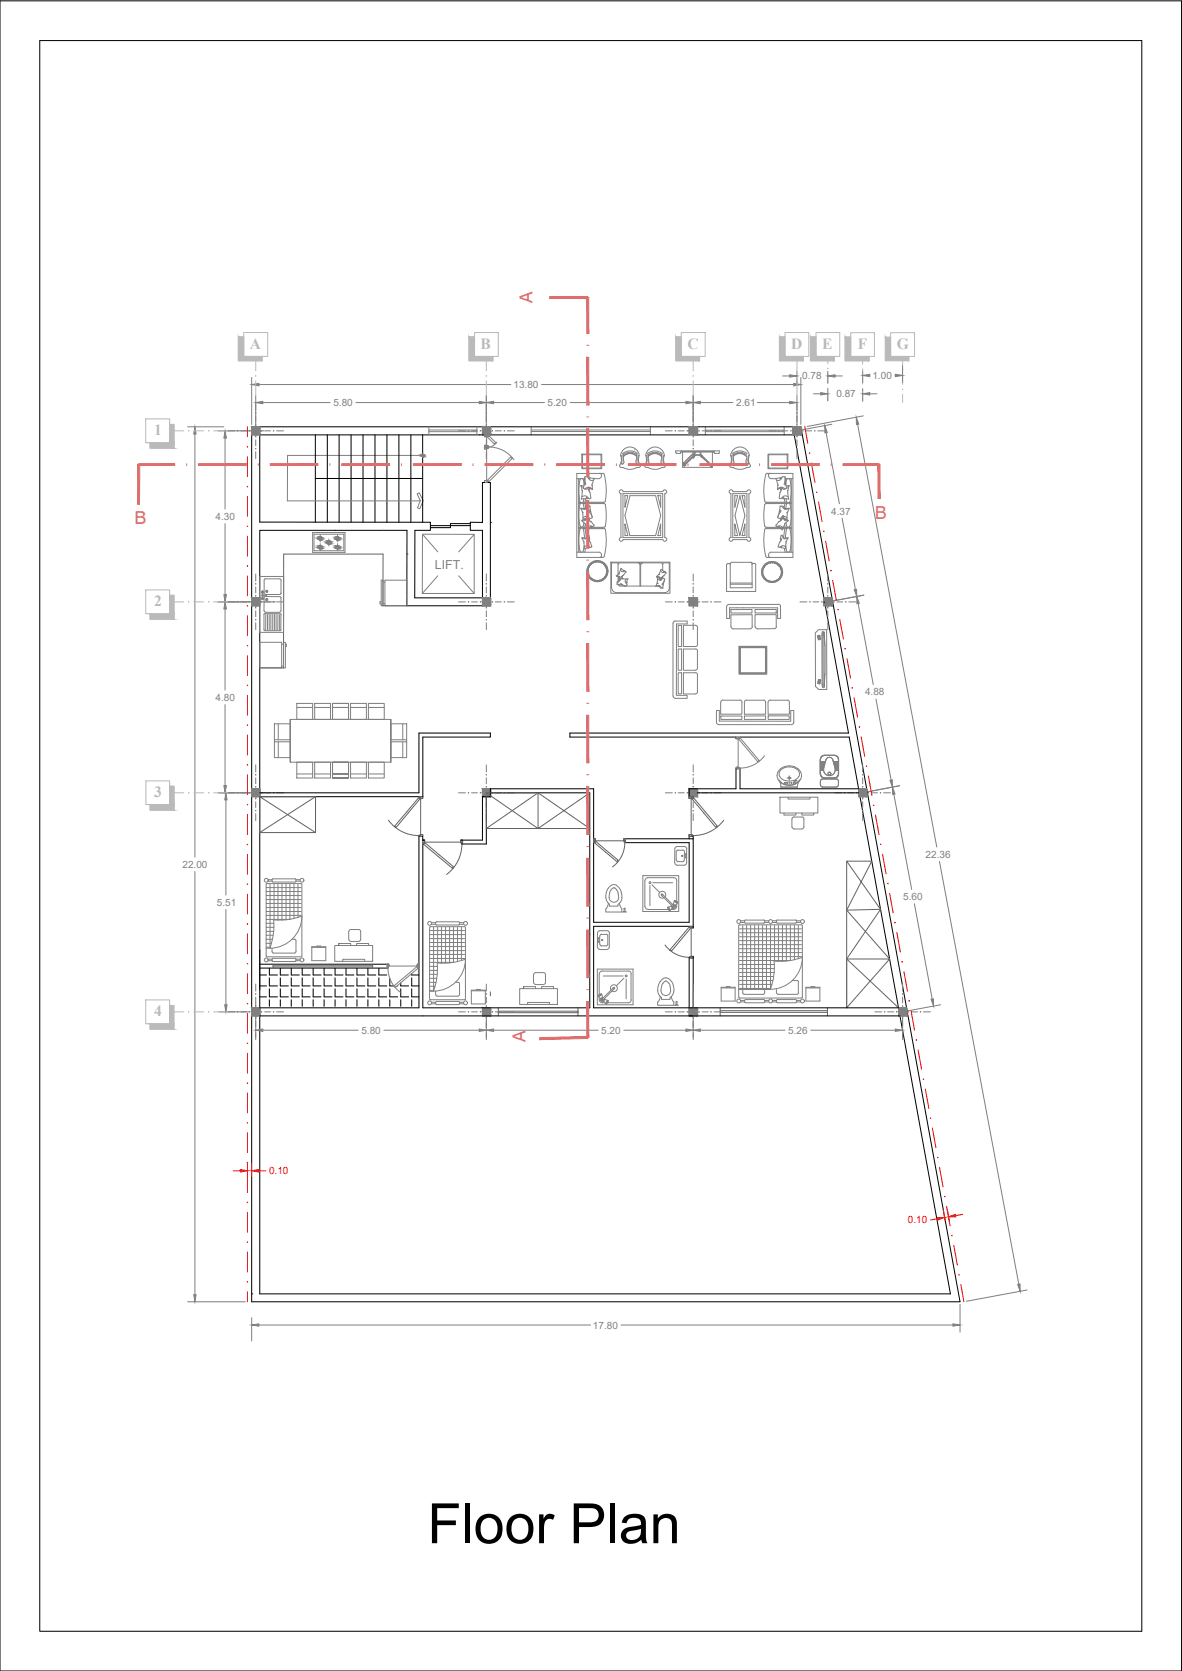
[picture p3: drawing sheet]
<svg xmlns="http://www.w3.org/2000/svg" width="297mm" height="420mm" viewBox="0 0 297 420" stroke-linecap="round" stroke-linejoin="round" font-family="sans-serif">
<defs><g id="words">
<text font-size="14" x="107.4" y="388">Floor Plan</text>
<g font-size="4.5" fill="#dd6e6e">
<text x="133.9" y="76.2" transform="rotate(-90 133.9 76.2)">A</text>
<text x="33.8" y="131.7">B</text>
<text x="219.9" y="130.6">B</text>
<text x="132.1" y="262" transform="rotate(-90 132.1 262)">A</text>
</g>
<g font-size="3.9" fill="#bababa">
<text x="62.8" y="87.8">A</text>
<text x="120.8" y="87.8">B</text>
<text x="172.8" y="87.8">C</text>
<text x="198.8" y="87.8">D</text>
<text x="206.6" y="87.8">E</text>
<text x="215.6" y="87.8">F</text>
<text x="225.4" y="87.8">G</text>
<text x="38.7" y="109.5">1</text>
<text x="38.7" y="152.4">2</text>
<text x="38.7" y="200.4">3</text>
<text x="38.7" y="255.6">4</text>
</g>
<text font-size="3.1" fill="#808080" x="109.3" y="143">LIFT.</text>
<g font-size="2.5" fill="#808080">
<text x="201.6" y="95.4">0.78</text>
<text x="219.2" y="95.3">1.00</text>
<text x="129" y="97.6">13.80</text>
<text x="210.2" y="99.9">0.87</text>
<text x="83.8" y="102.1">5.80</text>
<text x="137.6" y="102.1">5.20</text>
<text x="185" y="102.1">2.61</text>
<text x="54.2" y="130.7">4.30</text>
<text x="208.9" y="129.4">4.37</text>
<text x="54.2" y="176.2">4.80</text>
<text x="217.4" y="174.8">4.88</text>
<text x="232.6" y="215.7">22.36</text>
<text x="45.8" y="218.2">22.00</text>
<text x="54.5" y="227.8">5.51</text>
<text x="227" y="226.3">5.60</text>
<text x="90.8" y="259.9">5.80</text>
<text x="151.1" y="259.9">5.20</text>
<text x="198.1" y="259.9">5.26</text>
<text x="149" y="334.1">17.80</text>
</g>
<g font-size="2.5" fill="#f00">
<text x="67.6" y="295.3">0.10</text>
<text x="228.2" y="307.6">0.10</text>
</g>
</g></defs>
<!-- layer: 0 -->
<g fill="none" stroke="#000" stroke-width=".25">
<path d="M0 .2h296.9v420h-296.9zM10 10.2h276.9v400h-276.9zM63.2 107.3h138.1l40 220h-178.1zM79.2 109.3v22M82.3 109.3v22M85.2 109.3v22M88.2 109.3v22M91.2 109.3v22M94.2 109.3v22M97.2 109.3v22M100.2 109.3v22M103.3 109.3v22"/>
<path d="M106.2 109.3v22M121.2 109.3h.1M173.2 109.3h-107.9v22h42.9v2.1h-3.9l-.1 16.9h17v-16.9h-3v-2.1l3 .1v-10.1h.6M174.2 109.3h25.4l13.6 75h-70v1h41.8v.5M79.2 120.3h27M108.2 132.2h10M118.2 131.7h-5v1h-5M122.7 121.3h.5v31h-21l.1-18.9h-37v17.9M123.2 131.4h.1M65.3 152.3v173h173.5l-22.9-126M121.2 152.3v.1M207.1 151.4h.2"/>
<path d="M65.3 199.3h40v-15h17.9v1h-16.9v15h-41M123.2 199.3h25v54.1h-41.9v-41.3M175.2 199.3h40.6M185 193.3v5h-11.8v2.5M185.9 185.3h27.5l2.4 13h-29.8v-5.2M105.3 210.3v43.1h-40.1M105.3 200.5h.1M105.3 210.3h.1M106.2 210.3l.1 .9M106.3 211.2h.1M106.3 211.2h.4M106.4 212.1v.1"/>
<path d="M121.2 200.3h2v-2h26v33.6h24v-20h-16.2M121.2 200.3h.1M121.2 200.3v10.9h-5.4M122.2 200.3v11.9h-6.2M149.2 210.9h.4M156.8 210.9h16.4M173.2 210.9h1v22.4M173.2 209.8v1.1M174.1 210.3l.1 .6M174.2 200.4l-.1 .1M173.3 232.9h-24.1v20.5h76.6M65.3 245.2h1.7"/>
<path d="M65.3 247.9h1.7M65.3 250.7h1.7M65.3 243.4h32.2M65.3 242.4h32.4M65.3 255.4h160.8M67.7 243.5v1.7h2M67.7 245.9v2h2M67.7 248.6v2.1h2M67.7 251.4v1.6M70.4 243.5v1.7h2.1M70.4 245.9v2h2.1M70.4 248.6v2.1h2.1"/>
<path d="M70.4 251.4v1.6M73.2 243.5v1.7h2M73.2 245.9v2h2M73.2 248.6v2.1h2M73.2 251.4v1.6M75.9 243.5v1.7h2M75.9 245.9v2h2M75.9 248.6v2.1h2M75.9 251.4v1.6M78.7 243.5v1.7h2M78.7 245.9v2h2M78.7 248.6v2.1h2"/>
<path d="M78.7 251.4v1.6M81.4 243.5v1.7h2M81.4 245.9v2h2M81.4 248.6v2.1h2M81.4 251.4v1.6M84.2 243.5v1.7h2M84.2 245.9v2h2M84.2 248.6v2.1h2M84.2 251.4v1.6M87 243.5v1.7h1.9M87 245.9v2h1.9M87 248.6v2.1h1.9"/>
<path d="M87 251.4v1.6M89.7 243.5v1.7h2M89.7 245.9v2h2M89.7 248.6v2.1h2M89.7 251.4v1.6M92.5 243.5v1.7h1.9M92.5 245.9v2h1.9M92.5 248.6v2.1h1.9M92.5 251.4v1.6M95.2 243.5v1.7h2M95.2 245.9v2h2M95.2 248.6v2.1h2"/>
<path d="M95.2 251.4v1.6M98 246.1v1.8h.9M98 248.6v2.1h1.9M98 251.4v1.6M99.8 247.9h.1M100.7 247.1v.8h2M100.7 248.6v2.1h2M100.7 251.4v1.6M103.5 244.9v.3h1.8M103.5 245.9v2h1.8M103.5 248.6v2.1h1.8M103.5 251.4v1.6"/>
<path d="M173.2 240.7v12.7M174.2 240.5v12.9M63.2 325.3h.1"/>
</g>
<!-- layer: window -->
<g fill="none" stroke="#808080" stroke-width=".25">
<path d="M107.7 109.3h.1M107.8 108.1h12M107.8 108.5h12M107.8 107.3v2M119.8 107.3v2M133.5 107.3v2M133.5 108.1h29.9M133.5 108.5h29.9M163.4 107.3v2M177.2 107.4v1.9M177.2 108.5h19.9M177.2 108.2h19.9"/>
<path d="M197.1 107.4v1.9"/>
</g>
<!-- layer: 0 -->
<g fill="none" stroke="#636466" stroke-width=".25">
<path d="M96.3 133.3v.1M102.3 139.3h.1M102.2 152.3h-6l.1-13h-25l-.1 28.6h-5.9M122.2 199.3h12M135.2 199.3l-13 9M148.2 199.3l-13 9v-9l13 9h-26v-9l13 9M65.3 200.3v9h14v-9h-14l14 9M79.3 200.3l-14 9M97.6 206.2a9.5 9.5 0 0 0 7.8 3.9M105.2 200.7l.3 .2-5.9 7.1-.4-.2-.1 .1M105.3 200.5l-6.2 7.4M105.3 200.3h1v.5l-1-.1z"/>
<path d="M105.3 210l1-.2v.5h-1zM105.3 210l.9-.1v.4h-.9zM105.3 200.5l-.1 .1M105.7 200.8v9M106.3 211.2h.4l-.1 .9h-.3zM106.4 212.2l7.4 6.2M106.4 212.1l.2 .1 .2-.3 7.2 6-.3 .3 .1 .2M106.7 211.8h9.1M115.8 211.2h.4v.9h-.3zM116.1 212.1a9.5 9.5 0 0 1-3.9 7.8M149.2 210.9h.4l-.1 .9h-.3zM149.6 211.4h7.2v-.5h.4v.9h-.3l-.1-.4"/>
<path d="M155.2 216.7l-.1-.1 .3-.3-5.7-4.7-.4 .2 5.9 5M156.8 210.9h.4v.9h-.3zM157 211.8a7.5 7.5 0 0 1-3.1 6.2M173.2 200.3h.9v.4l-.9 .1zM173.2 200.3h.9v.3l-.9 .1zM173.2 209.8h.5h-.5v.5h.9v-.3l-.4-.2 .4 .2v.3h-.9zM173.7 200.8v9M174.1 200.5l.1 .1-.3 .3 3 3.5 3 3.6 .3-.2 .1 .1M174.2 200.4l6.2 7.5M181.9 206.2a9.5 9.5 0 0 1-7.8 3.9M212.8 216.5v36.9M85.1 237.2v.5"/>
<path d="M167.1 237.6a7.5 7.5 0 0 0 6.2 3.1M168.3 238.9l4.9-5.9 .3 .4-4.7 5.7-.4-.3v.2M173.3 232.9h.9v.4l-.9-.1zM173.7 233.3v7.2h.5v.4h-.9v-.3l.4-.1M212.8 228.9l10.8 12.2M221.3 228.6l-8.5 12.5 13 12.3M221.3 228.6l-8.5-12.1h6.3l-6.3 12.4M221.3 228.6l-8.5 .3M68.6 243.1h25M68.6 242.7h25M68.6 242.4v1M93.6 242.4v1"/>
<path d="M123.2 249.4v1M125.2 254.6h20M125.2 254.3h20M125.2 253.4v2M131.6 248.1v.5M145.2 253.4v2M173.3 240.6l.9-.1v.4h-.9zM181 254.6h26.9M181 254.1h26.9M181 253.4v2M207.9 253.4v2M212.8 241.1h10.8l-10.8 12.3z"/>
</g>
<!-- layer: Pele -->
<g fill="none" stroke="#808080" stroke-width=".25">
<path d="M106.3 114.5h-34l-.1 11.4h33.4M104.8 124.2l.6-.3 .9 2-.8 2-.6-.2 .7-1.8z"/>
<circle cx="106.3" cy="114.5" r=".28"/>
</g>
<!-- layer: Sotoon -->
<g fill="none" stroke="#808080" stroke-width=".25">
<path d="M57.2 108.3h1.8M60.5 108.3h1.5M63.2 107.3h2v2h-2zM63.2 109h.1M63.2 108.5h.1M63.2 108.1h.1M63.2 107.7h.1M63.4 109.2h.1M63.4 108.8h.1M63.4 107.9h.1M63.4 107.4h.1M63.5 109h.1"/>
<path d="M63.5 108.5h.1M63.5 108.1h.1M63.5 107.7h.1M63.5 108.3h1.5M63.6 109.2h.1M63.6 108.8h.1M63.6 107.9h.1M63.6 107.4h.1M63.7 109h.1M63.7 108.5h.1M63.7 108.1h.1M63.7 107.7h.1"/>
<path d="M63.8 109.2h.1M63.8 108.8h.1M63.8 107.9h.1M63.8 107.4h.1M63.9 109h.1M63.9 108.5h.1M63.9 108.1h.1M63.9 107.7h.1M64.1 109.2h.1M64.1 108.8h.1M64.1 107.9h.1M64.1 107.4h.1"/>
<path d="M64.1 109h.1M64.1 108.5h.1M64.1 108.1h.1M64.1 107.7h.1M64.3 109.2h.1M64.3 108.8h.1M64.3 107.9h.1M64.3 107.4h.1M64.3 101.3v1.8M64.3 104.6v1.5M64.3 107.6v1.5M64.3 110.6v1.5"/>
<path d="M64.3 113.6v1.7M64.3 109h.1M64.3 108.5h.1M64.3 108.1h.1M64.3 107.7h.1M64.5 109.2h.1M64.5 108.8h.1M64.5 107.9h.1M64.5 107.4h.1M64.6 109h.1M64.6 108.5h.1M64.6 108.1h.1"/>
<path d="M64.6 107.7h.1M64.7 109.2h.1M64.7 108.8h.1M64.7 107.9h.1M64.7 107.4h.1M64.8 109h.1M64.8 108.5h.1M64.8 108.1h.1M64.8 107.7h.1M64.9 109.2h.1M64.9 108.8h.1M64.9 107.9h.1"/>
<path d="M64.9 107.4h.1M65 109h.1M65 108.5h.1M65 108.1h.1M65 107.7h.1M65.1 109.2h.1M65.1 108.8h.1M65.1 107.9h.1M65.1 107.4h.1M65.2 109h.1M65.2 108.5h.1M65.2 108.1h.1"/>
<path d="M65.2 107.7h.1M66.5 108.3h1.5M69.5 108.3h1.7M115.2 108.3h1.8M118.5 108.3h1.5M121.2 107.3h2v2h-2zM121.2 109h.1M121.2 108.5h.1M121.2 108.1h.1M121.2 107.7h.1M121.4 109.2h.1M121.4 108.8h.1"/>
<path d="M121.4 107.9h.1M121.4 107.4h.1M121.5 109h.1M121.5 108.5h.1M121.5 108.1h.1M121.5 107.7h.1M121.5 108.3h1.5M121.6 109.2h.1M121.6 108.8h.1M121.6 107.9h.1M121.6 107.4h.1M121.7 109h.1"/>
<path d="M121.7 108.5h.1M121.7 108.1h.1M121.7 107.7h.1M121.8 109.2h.1M121.8 108.8h.1M121.8 107.9h.1M121.8 107.4h.1M121.9 109h.1M121.9 108.5h.1M121.9 108.1h.1M121.9 107.7h.1M122 109.2h.1"/>
<path d="M122 108.8h.1M122 107.9h.1M122 107.4h.1M122.1 109h.1M122.1 108.5h.1M122.1 108.1h.1M122.1 107.7h.1M122.2 109.2h.1M122.2 108.8h.1M122.2 107.9h.1M122.2 107.4h.1M122.2 101.3v1.8"/>
<path d="M122.2 104.6v1.5M122.2 107.6v1.5M122.2 110.6v1.5M122.2 113.6v1.7M122.3 109h.1M122.3 108.5h.1M122.3 108.1h.1M122.3 107.7h.1M122.5 109.2h.1M122.5 108.8h.1M122.5 107.9h.1M122.5 107.4h.1"/>
<path d="M122.6 109h.1M122.6 108.5h.1M122.6 108.1h.1M122.6 107.7h.1M122.7 109.2h.1M122.7 108.8h.1M122.7 107.9h.1M122.7 107.4h.1M122.8 109h.1M122.8 108.5h.1M122.8 108.1h.1M122.8 107.7h.1"/>
<path d="M122.9 109.2h.1M122.9 108.8h.1M122.9 107.9h.1M122.9 107.4h.1M123 109h.1M123 108.5h.1M123 108.1h.1M123 107.7h.1M123.1 109.2h.1M123.1 108.8h.1M123.1 107.9h.1M123.1 107.4h.1"/>
<path d="M123.2 109h.1M123.2 108.5h.1M123.2 108.1h.1M123.2 107.7h.1M124.5 108.3h1.5M127.5 108.3h1.7M167.2 108.3h1.8M170.4 108.3h1.6M173.2 107.3h2v2h-2zM173.2 109h.1M173.2 108.5h.1M173.2 108.1h.1"/>
<path d="M173.2 107.7h.1M173.3 109.2h.1M173.3 108.8h.1M173.3 107.9h.1M173.3 107.4h.1M173.4 109h.1M173.4 108.5h.1M173.4 108.1h.1M173.4 107.7h.1M173.4 108.3h1.6M173.5 109.2h.1M173.5 108.8h.1"/>
<path d="M173.5 107.9h.1M173.5 107.4h.1M173.7 109h.1M173.7 108.5h.1M173.7 108.1h.1M173.7 107.7h.1M173.8 109.2h.1M173.8 108.8h.1M173.8 107.9h.1M173.8 107.4h.1M173.9 109h.1M173.9 108.5h.1"/>
<path d="M173.9 108.1h.1M173.9 107.7h.1M174 109.2h.1M174 108.8h.1M174 107.9h.1M174 107.4h.1M174.1 109h.1M174.1 108.5h.1M174.1 108.1h.1M174.1 107.7h.1M174.2 109.2h.1M174.2 108.8h.1"/>
<path d="M174.2 107.9h.1M174.2 107.4h.1M174.2 101.3v1.8M174.2 104.6v1.5M174.2 107.6v1.5M174.2 110.6v1.5M174.2 113.6v1.7M174.3 109h.1M174.3 108.5h.1M174.3 108.1h.1M174.3 107.7h.1M174.4 109.2h.1"/>
<path d="M174.4 108.8h.1M174.4 107.9h.1M174.4 107.4h.1M174.5 109h.1M174.5 108.5h.1M174.5 108.1h.1M174.5 107.7h.1M174.6 109.2h.1M174.6 108.8h.1M174.6 107.9h.1M174.6 107.4h.1M174.8 109h.1"/>
<path d="M174.8 108.5h.1M174.8 108.1h.1M174.8 107.7h.1M174.8 109.2h.1M174.8 108.8h.1M174.8 107.9h.1M174.8 107.4h.1M175 109h.1M175 108.5h.1M175 108.1h.1M175 107.7h.1M175.1 109.2h.1"/>
<path d="M175.1 108.8h.1M175.1 107.9h.1M175.1 107.4h.1M175.2 109h.1M175.2 108.5h.1M175.2 108.1h.1M175.2 107.7h.1M176.4 108.3h1.6M179.5 108.3h1.7M193.3 108.3h1.7M196.5 108.3h1.5M199.3 107.3h2v2h-2z"/>
<path d="M199.3 109h.1M199.3 108.5h.1M199.3 108.1h.1M199.3 107.7h.1M199.4 109.2h.1M199.4 108.8h.1M199.4 107.9h.1M199.4 107.4h.1M199.5 109h.1M199.5 108.5h.1M199.5 108.1h.1M199.5 107.7h.1"/>
<path d="M199.5 108.3h1.5M199.6 109.2h.1M199.6 108.8h.1M199.6 107.9h.1M199.6 107.4h.1M199.7 109h.1M199.7 108.5h.1M199.7 108.1h.1M199.7 107.7h.1M199.8 109.2h.1M199.8 108.8h.1M199.8 107.9h.1"/>
<path d="M199.8 107.4h.1M199.9 109h.1M199.9 108.5h.1M199.9 108.1h.1M199.9 107.7h.1M200 109.2h.1M200 108.8h.1M200 107.9h.1M200 107.4h.1M200.2 109h.1M200.2 108.5h.1M200.2 108.1h.1"/>
<path d="M200.2 107.7h.1M200.3 109.2h.1M200.3 108.8h.1M200.3 107.9h.1M200.3 107.4h.1M200.3 101.3v1.8M200.3 104.6v1.5M200.3 107.6v1.5M200.3 110.6v1.5M200.3 113.6v1.7M200.4 109h.1M200.4 108.5h.1"/>
<path d="M200.4 108.1h.1M200.4 107.7h.1M200.5 109.2h.1M200.5 108.8h.1M200.5 107.9h.1M200.5 107.4h.1M200.6 109h.1M200.6 108.5h.1M200.6 108.1h.1M200.6 107.7h.1M200.7 109.2h.1M200.7 108.8h.1"/>
<path d="M200.7 107.9h.1M200.7 107.4h.1M200.8 109h.1M200.8 108.5h.1M200.8 108.1h.1M200.8 107.7h.1M200.9 109.2h.1M200.9 108.8h.1M200.9 107.9h.1M200.9 107.4h.1M201 109h.1M201 108.5h.1"/>
<path d="M201 108.1h.1M201 107.7h.1M201.1 109.2h.1M201.1 108.8h.1M201.1 107.9h.1M201.1 107.4h.1M201.3 109h.1M201.3 108.5h.1M201.3 108.1h.1M201.3 107.7h.1M202.5 108.3h1.5M205.5 108.3h1.8"/>
<path d="M57.2 151.3h1.8M60.5 151.3h1.5M63.2 150.3h2v2h-2zM63.2 152h.1M63.2 151.6h.1M63.2 151.1h.1M63.2 150.7h.1M63.4 152.2h.1M63.4 151.8h.1M63.4 150.9h.1M63.4 150.5h.1M63.5 152h.1"/>
<path d="M63.5 151.6h.1M63.5 151.1h.1M63.5 150.7h.1M63.5 151.3h1.5M63.6 152.2h.1M63.6 151.8h.1M63.6 150.9h.1M63.6 150.5h.1M63.7 152h.1M63.7 151.6h.1M63.7 151.1h.1M63.7 150.7h.1"/>
<path d="M63.8 152.2h.1M63.8 151.8h.1M63.8 150.9h.1M63.8 150.5h.1M63.9 152h.1M63.9 151.6h.1M63.9 151.1h.1M63.9 150.7h.1M64.1 152.2h.1M64.1 151.8h.1M64.1 150.9h.1M64.1 150.5h.1"/>
<path d="M64.1 152h.1M64.1 151.6h.1M64.1 151.1h.1M64.1 150.7h.1M64.3 152.2h.1M64.3 151.8h.1M64.3 150.9h.1M64.3 150.5h.1M64.3 144.3v1.8M64.3 147.6v1.5M64.3 150.6v1.5M64.3 153.6v1.5"/>
<path d="M64.3 156.6v1.7M64.3 152h.1M64.3 151.6h.1M64.3 151.1h.1M64.3 150.7h.1M64.5 152.2h.1M64.5 151.8h.1M64.5 150.9h.1M64.5 150.5h.1M64.6 152h.1M64.6 151.6h.1M64.6 151.1h.1"/>
<path d="M64.6 150.7h.1M64.7 152.2h.1M64.7 151.8h.1M64.7 150.9h.1M64.7 150.5h.1M64.8 152h.1M64.8 151.6h.1M64.8 151.1h.1M64.8 150.7h.1M64.9 152.2h.1M64.9 151.8h.1M64.9 150.9h.1"/>
<path d="M64.9 150.5h.1M65 152h.1M65 151.6h.1M65 151.1h.1M65 150.7h.1M65.1 152.2h.1M65.1 151.8h.1M65.1 150.9h.1M65.1 150.5h.1M65.2 152h.1M65.2 151.6h.1M65.2 151.1h.1"/>
<path d="M65.2 150.7h.1M66.5 151.3h1.5M69.5 151.3h1.7M115.2 151.3h1.8M118.5 151.3h1.5M121.2 150.3h2v2h-2zM121.2 152h.1M121.2 151.6h.1M121.2 151.1h.1M121.2 150.7h.1M121.4 152.2h.1M121.4 151.8h.1"/>
<path d="M121.4 150.9h.1M121.4 150.5h.1M121.5 152h.1M121.5 151.6h.1M121.5 151.1h.1M121.5 150.7h.1M121.5 151.3h1.5M121.6 152.2h.1M121.6 151.8h.1M121.6 150.9h.1M121.6 150.5h.1M121.7 152h.1"/>
<path d="M121.7 151.6h.1M121.7 151.1h.1M121.7 150.7h.1M121.8 152.2h.1M121.8 151.8h.1M121.8 150.9h.1M121.8 150.5h.1M121.9 152h.1M121.9 151.6h.1M121.9 151.1h.1M121.9 150.7h.1M122 152.2h.1"/>
<path d="M122 151.8h.1M122 150.9h.1M122 150.5h.1M122.1 152h.1M122.1 151.6h.1M122.1 151.1h.1M122.1 150.7h.1M122.2 152.2h.1M122.2 151.8h.1M122.2 150.9h.1M122.2 150.5h.1M122.2 144.3v1.8"/>
<path d="M122.2 147.6v1.5M122.2 150.6v1.5M122.2 153.6v1.5M122.2 156.6v1.7M122.3 152h.1M122.3 151.6h.1M122.3 151.1h.1M122.3 150.7h.1M122.5 152.2h.1M122.5 151.8h.1M122.5 150.9h.1M122.5 150.5h.1"/>
<path d="M122.6 152h.1M122.6 151.6h.1M122.6 151.1h.1M122.6 150.7h.1M122.7 152.2h.1M122.7 151.8h.1M122.7 150.9h.1M122.7 150.5h.1M122.8 152h.1M122.8 151.6h.1M122.8 151.1h.1M122.8 150.7h.1"/>
<path d="M122.9 152.2h.1M122.9 151.8h.1M122.9 150.9h.1M122.9 150.5h.1M123 152h.1M123 151.6h.1M123 151.1h.1M123 150.7h.1M123.1 152.2h.1M123.1 151.8h.1M123.1 150.9h.1M123.1 150.5h.1"/>
<path d="M123.2 152h.1M123.2 151.6h.1M123.2 151.1h.1M123.2 150.7h.1M124.5 151.3h1.5M127.5 151.3h1.7M167.2 151.3h1.8M170.4 151.3h1.6M173.2 150.3h2v2h-2zM173.2 152h.1M173.2 151.6h.1M173.2 151.1h.1"/>
<path d="M173.2 150.7h.1M173.3 152.2h.1M173.3 151.8h.1M173.3 150.9h.1M173.3 150.5h.1M173.4 152h.1M173.4 151.6h.1M173.4 151.1h.1M173.4 150.7h.1M173.4 151.3h1.6M173.5 152.2h.1M173.5 151.8h.1"/>
<path d="M173.5 150.9h.1M173.5 150.5h.1M173.7 152h.1M173.7 151.6h.1M173.7 151.1h.1M173.7 150.7h.1M173.8 152.2h.1M173.8 151.8h.1M173.8 150.9h.1M173.8 150.5h.1M173.9 152h.1M173.9 151.6h.1"/>
<path d="M173.9 151.1h.1M173.9 150.7h.1M174 152.2h.1M174 151.8h.1M174 150.9h.1M174 150.5h.1M174.1 152h.1M174.1 151.6h.1M174.1 151.1h.1M174.1 150.7h.1M174.2 152.2h.1M174.2 151.8h.1"/>
<path d="M174.2 150.9h.1M174.2 150.5h.1M174.2 144.3v1.8M174.2 147.6v1.5M174.2 150.6v1.5M174.2 153.6v1.5M174.2 156.6v1.7M174.3 152h.1M174.3 151.6h.1M174.3 151.1h.1M174.3 150.7h.1M174.4 152.2h.1"/>
<path d="M174.4 151.8h.1M174.4 150.9h.1M174.4 150.5h.1M174.5 152h.1M174.5 151.6h.1M174.5 151.1h.1M174.5 150.7h.1M174.6 152.2h.1M174.6 151.8h.1M174.6 150.9h.1M174.6 150.5h.1M174.8 152h.1"/>
<path d="M174.8 151.6h.1M174.8 151.1h.1M174.8 150.7h.1M174.8 152.2h.1M174.8 151.8h.1M174.8 150.9h.1M174.8 150.5h.1M175 152h.1M175 151.6h.1M175 151.1h.1M175 150.7h.1M175.1 152.2h.1"/>
<path d="M175.1 151.8h.1M175.1 150.9h.1M175.1 150.5h.1M175.2 152h.1M175.2 151.6h.1M175.2 151.1h.1M175.2 150.7h.1M176.4 151.3h1.6M179.5 151.3h1.7M201 151.3h1.8M204.3 151.3h1.5M207.1 150.3h1.9v2h-1.9z"/>
<path d="M207.1 152h.1M207.1 151.6h.1M207.1 151.1h.1M207.1 150.7h.1M207.2 152.2h.1M207.2 151.8h.1M207.2 150.9h.1M207.2 150.5h.1M207.3 152h.1M207.3 151.6h.1M207.3 151.1h.1M207.3 150.7h.1"/>
<path d="M207.3 151.3h1.5M207.4 152.2h.1M207.4 151.8h.1M207.4 150.9h.1M207.4 150.5h.1M207.5 152h.1M207.5 151.6h.1M207.5 151.1h.1M207.5 150.7h.1M207.6 152.2h.1M207.6 151.8h.1M207.6 150.9h.1"/>
<path d="M207.6 150.5h.1M207.7 152h.1M207.7 151.6h.1M207.7 151.1h.1M207.7 150.7h.1M207.8 152.2h.1M207.8 151.8h.1M207.8 150.9h.1M207.8 150.5h.1M207.9 152h.1M207.9 151.6h.1M207.9 151.1h.1"/>
<path d="M207.9 150.7h.1M208 152.2h.1M208 151.8h.1M208 150.9h.1M208 150.5h.1M208 144.3v1.8M208 147.6v1.5M208 150.6v1.5M208 153.6v1.5M208 156.6v1.7M208.2 152h.1M208.2 151.6h.1"/>
<path d="M208.2 151.1h.1M208.2 150.7h.1M208.3 152.2h.1M208.3 151.8h.1M208.3 150.9h.1M208.3 150.5h.1M208.4 152h.1M208.4 151.6h.1M208.4 151.1h.1M208.4 150.7h.1M208.5 152.2h.1M208.5 151.8h.1"/>
<path d="M208.5 150.9h.1M208.5 150.5h.1M208.6 152h.1M208.6 151.6h.1M208.6 151.1h.1M208.6 150.7h.1M208.7 152.2h.1M208.7 151.8h.1M208.7 150.9h.1M208.7 150.5h.1M208.8 152h.1M208.8 151.6h.1"/>
<path d="M208.8 151.1h.1M208.8 150.7h.1M208.9 152.2h.1M208.9 151.8h.1M208.9 150.9h.1M208.9 150.5h.1M209 152h.1M209 151.6h.1M209 151.1h.1M209 150.7h.1M210.3 151.3h1.5M213.3 151.3h1.8"/>
<path d="M57.3 199.3h1.7M60.5 199.3h1.5M63.3 198.3h2v2h-2zM63.3 200h.1M63.3 199.6h.1M63.3 199.1h.1M63.3 198.7h.1M63.4 199.8h.1M63.4 198.9h.1M63.4 198.5h.1M63.5 200h.1M63.5 199.6h.1"/>
<path d="M63.5 199.1h.1M63.5 198.7h.1M63.5 199.3h1.5M63.6 199.8h.1M63.6 198.9h.1M63.6 198.5h.1M63.7 200h.1M63.7 199.6h.1M63.7 199.1h.1M63.7 198.7h.1M63.8 199.8h.1M63.8 198.9h.1"/>
<path d="M63.8 198.5h.1M63.9 200h.1M63.9 199.6h.1M63.9 199.1h.1M63.9 198.7h.1M64.1 199.8h.1M64.1 198.9h.1M64.1 198.5h.1M64.2 200h.1M64.2 199.6h.1M64.2 199.1h.1M64.2 198.7h.1"/>
<path d="M64.3 199.8h.1M64.3 198.9h.1M64.3 198.5h.1M64.3 192.3v1.8M64.3 195.6v1.5M64.3 198.6v1.5M64.4 200h.1M64.4 199.6h.1M64.4 199.1h.1M64.4 198.7h.1M64.5 199.8h.1M64.5 198.9h.1"/>
<path d="M64.5 198.5h.1M64.6 200h.1M64.6 199.6h.1M64.6 199.1h.1M64.6 198.7h.1M64.7 199.8h.1M64.7 198.9h.1M64.7 198.5h.1M64.8 200h.1M64.8 199.6h.1M64.8 199.1h.1M64.8 198.7h.1"/>
<path d="M64.9 199.8h.1M64.9 198.9h.1M64.9 198.5h.1M65 200h.1M65 199.6h.1M65 199.1h.1M65 198.7h.1M65.2 199.8h.1M65.2 198.9h.1M65.2 198.5h.1M65.2 200h.1M65.2 199.6h.1"/>
<path d="M65.2 199.1h.1M65.2 198.7h.1M66.5 199.3h1.5M69.5 199.3h1.8M115.2 199.3h1.8M118.5 199.3h1.5M121.2 198.3h2v2h-2zM121.2 200h.1M121.2 199.6h.1M121.2 199.1h.1M121.2 198.7h.1M121.4 199.8h.1"/>
<path d="M121.4 198.9h.1M121.4 198.5h.1M121.5 200h.1M121.5 199.6h.1M121.5 199.1h.1M121.5 198.7h.1M121.5 199.3h1.5M121.6 199.8h.1M121.6 198.9h.1M121.6 198.5h.1M121.7 200h.1M121.7 199.6h.1"/>
<path d="M121.7 199.1h.1M121.7 198.7h.1M121.8 199.8h.1M121.8 198.9h.1M121.8 198.5h.1M121.9 200h.1M121.9 199.6h.1M121.9 199.1h.1M121.9 198.7h.1M122 199.8h.1M122 198.9h.1M122 198.5h.1"/>
<path d="M122.1 200h.1M122.1 199.6h.1M122.1 199.1h.1M122.1 198.7h.1M122.2 199.8h.1M122.2 198.9h.1M122.2 198.5h.1M122.2 192.3v1.8M122.2 195.6v1.5M122.2 198.6v1.5M122.3 200h.1M122.3 199.6h.1"/>
<path d="M122.3 199.1h.1M122.3 198.7h.1M122.5 199.8h.1M122.5 198.9h.1M122.5 198.5h.1M122.6 200h.1M122.6 199.6h.1M122.6 199.1h.1M122.6 198.7h.1M122.7 199.8h.1M122.7 198.9h.1M122.7 198.5h.1"/>
<path d="M122.8 200h.1M122.8 199.6h.1M122.8 199.1h.1M122.8 198.7h.1M122.9 199.8h.1M122.9 198.9h.1M122.9 198.5h.1M123 200h.1M123 199.6h.1M123 199.1h.1M123 198.7h.1M123.1 199.8h.1"/>
<path d="M123.1 198.9h.1M123.1 198.5h.1M123.2 200h.1M123.2 199.6h.1M123.2 199.1h.1M123.2 198.7h.1M124.5 199.3h1.5M127.5 199.3h1.7M167.2 199.3h1.8M170.4 199.3h1.6M173.2 198.3h2v2h-2zM173.2 200h.1"/>
<path d="M173.2 199.6h.1M173.2 199.1h.1M173.2 198.7h.1M173.3 199.8h.1M173.3 198.9h.1M173.3 198.5h.1M173.4 200h.1M173.4 199.6h.1M173.4 199.1h.1M173.4 198.7h.1M173.4 199.3h1.6M173.5 199.8h.1"/>
<path d="M173.5 198.9h.1M173.5 198.5h.1M173.7 200h.1M173.7 199.6h.1M173.7 199.1h.1M173.7 198.7h.1M173.8 199.8h.1M173.8 198.9h.1M173.8 198.5h.1M173.9 200h.1M173.9 199.6h.1M173.9 199.1h.1"/>
<path d="M173.9 198.7h.1M174 199.8h.1M174 198.9h.1M174 198.5h.1M174.1 200h.1M174.1 199.6h.1M174.1 199.1h.1M174.1 198.7h.1M174.2 199.8h.1M174.2 198.9h.1M174.2 198.5h.1M174.2 192.3v1.8"/>
<path d="M174.2 195.6v1.5M174.2 198.6v1.5M174.3 200h.1M174.3 199.6h.1M174.3 199.1h.1M174.3 198.7h.1M174.4 199.8h.1M174.4 198.9h.1M174.4 198.5h.1M174.5 200h.1M174.5 199.6h.1M174.5 199.1h.1"/>
<path d="M174.5 198.7h.1M174.6 199.8h.1M174.6 198.9h.1M174.6 198.5h.1M174.8 200h.1M174.8 199.6h.1M174.8 199.1h.1M174.8 198.7h.1M174.8 199.8h.1M174.8 198.9h.1M174.8 198.5h.1M175 200h.1"/>
<path d="M175 199.6h.1M175 199.1h.1M175 198.7h.1M175.1 199.8h.1M175.1 198.9h.1M175.1 198.5h.1M175.2 200h.1M175.2 199.6h.1M175.2 199.1h.1M175.2 198.7h.1M176.4 199.3h1.6M179.5 199.3h1.7"/>
<path d="M209.8 199.3h1.7M213 199.3h1.5M215.8 198.3h2v2h-2zM215.8 200h.1M215.8 199.6h.1M215.8 199.1h.1M215.8 198.7h.1M215.9 199.8h.1M215.9 198.9h.1M215.9 198.5h.1M216 200h.1M216 199.6h.1"/>
<path d="M216 199.1h.1M216 198.7h.1M216 199.3h1.5M216.1 199.8h.1M216.1 198.9h.1M216.1 198.5h.1M216.2 200h.1M216.2 199.6h.1M216.2 199.1h.1M216.2 198.7h.1M216.3 199.8h.1M216.3 198.9h.1"/>
<path d="M216.3 198.5h.1M216.5 200h.1M216.5 199.6h.1M216.5 199.1h.1M216.5 198.7h.1M216.5 199.8h.1M216.5 198.9h.1M216.5 198.5h.1M216.7 200h.1M216.7 199.6h.1M216.7 199.1h.1M216.7 198.7h.1"/>
<path d="M216.8 199.8h.1M216.8 198.9h.1M216.8 198.5h.1M216.8 192.3v1.8M216.8 195.6v1.5M216.8 198.6v1.5M216.9 200h.1M216.9 199.6h.1M216.9 199.1h.1M216.9 198.7h.1M217 199.8h.1M217 198.9h.1"/>
<path d="M217 198.5h.1M217.1 200h.1M217.1 199.6h.1M217.1 199.1h.1M217.1 198.7h.1M217.2 199.8h.1M217.2 198.9h.1M217.2 198.5h.1M217.3 200h.1M217.3 199.6h.1M217.3 199.1h.1M217.3 198.7h.1"/>
<path d="M217.4 199.8h.1M217.4 198.9h.1M217.4 198.5h.1M217.6 200h.1M217.6 199.6h.1M217.6 199.1h.1M217.6 198.7h.1M217.6 199.8h.1M217.6 198.9h.1M217.6 198.5h.1M217.8 200h.1M217.8 199.6h.1"/>
<path d="M217.8 199.1h.1M217.8 198.7h.1M219 199.3h1.5M222 199.3h1.8M63.4 200.2h.1M63.6 200.2h.1M63.8 200.2h.1M64.1 200.2h.1M64.3 200.2h.1M64.3 201.6v1.5M64.3 204.6v1.7M64.5 200.2h.1"/>
<path d="M64.7 200.2h.1M64.9 200.2h.1M65.2 200.2h.1M121.4 200.2h.1M121.6 200.2h.1M121.8 200.2h.1M122 200.2h.1M122.2 200.2h.1M122.2 201.6v1.5M122.2 204.6v1.7M122.5 200.2h.1M122.7 200.2h.1"/>
<path d="M122.9 200.2h.1M123.1 200.2h.1M173.3 200.2h.1M173.5 200.2h.1M173.8 200.2h.1M174 200.2h.1M174.2 200.2h.1M174.2 201.6v1.5M174.2 204.6v1.7M174.4 200.2h.1M174.6 200.2h.1M174.8 200.2h.1"/>
<path d="M175.1 200.2h.1M215.9 200.2h.1M216.1 200.2h.1M216.3 200.2h.1M216.5 200.2h.1M216.8 200.2h.1M216.8 201.6v1.5M216.8 204.6v1.7M217 200.2h.1M217.2 200.2h.1M217.4 200.2h.1M217.6 200.2h.1"/>
<path d="M57.2 254.4h1.8M60.5 254.4h1.5M63.2 253.4h2v2h-2zM63.2 255.1h.1M63.2 254.6h.1M63.2 254.2h.1M63.2 253.8h.1M63.4 255.3h.1M63.4 254.8h.1M63.4 254h.1M63.4 253.5h.1M63.5 255.1h.1"/>
<path d="M63.5 254.6h.1M63.5 254.2h.1M63.5 253.8h.1M63.5 254.4h1.5M63.6 255.3h.1M63.6 254.8h.1M63.6 254h.1M63.6 253.5h.1M63.7 255.1h.1M63.7 254.6h.1M63.7 254.2h.1M63.7 253.8h.1"/>
<path d="M63.8 255.3h.1M63.8 254.8h.1M63.8 254h.1M63.8 253.5h.1M63.9 255.1h.1M63.9 254.6h.1M63.9 254.2h.1M63.9 253.8h.1M64 255.3h.1M64 254.8h.1M64 254h.1M64 253.5h.1"/>
<path d="M64.1 255.1h.1M64.1 254.6h.1M64.1 254.2h.1M64.1 253.8h.1M64.3 255.3h.1M64.3 254.8h.1M64.3 254h.1M64.3 253.5h.1M64.3 247.4v1.8M64.3 250.7v1.5M64.3 253.7v1.5M64.3 256.7v1.5"/>
<path d="M64.3 259.7v1.7M64.3 255.1h.1M64.3 254.6h.1M64.3 254.2h.1M64.3 253.8h.1M64.5 255.3h.1M64.5 254.8h.1M64.5 254h.1M64.5 253.5h.1M64.6 255.1h.1M64.6 254.6h.1M64.6 254.2h.1"/>
<path d="M64.6 253.8h.1M64.7 255.3h.1M64.7 254.8h.1M64.7 254h.1M64.7 253.5h.1M64.8 255.1h.1M64.8 254.6h.1M64.8 254.2h.1M64.8 253.8h.1M64.9 255.3h.1M64.9 254.8h.1M64.9 254h.1"/>
<path d="M64.9 253.5h.1M65 255.1h.1M65 254.6h.1M65 254.2h.1M65 253.8h.1M65.1 255.3h.1M65.1 254.8h.1M65.1 254h.1M65.1 253.5h.1M65.2 255.1h.1M65.2 254.6h.1M65.2 254.2h.1"/>
<path d="M65.2 253.8h.1M66.5 254.4h1.5M69.5 254.4h1.7M115.2 254.4h1.8M118.5 254.4h1.5M121.2 253.4h2v2h-2zM121.2 255.1h.1M121.2 254.6h.1M121.2 254.2h.1M121.2 253.8h.1M121.4 255.3h.1M121.4 254.8h.1"/>
<path d="M121.4 254h.1M121.4 253.5h.1M121.5 255.1h.1M121.5 254.6h.1M121.5 254.2h.1M121.5 253.8h.1M121.5 254.4h1.5M121.6 255.3h.1M121.6 254.8h.1M121.6 254h.1M121.6 253.5h.1M121.7 255.1h.1"/>
<path d="M121.7 254.6h.1M121.7 254.2h.1M121.7 253.8h.1M121.8 255.3h.1M121.8 254.8h.1M121.8 254h.1M121.8 253.5h.1M121.9 255.1h.1M121.9 254.6h.1M121.9 254.2h.1M121.9 253.8h.1M122 255.3h.1"/>
<path d="M122 254.8h.1M122 254h.1M122 253.5h.1M122.1 255.1h.1M122.1 254.6h.1M122.1 254.2h.1M122.1 253.8h.1M122.2 255.3h.1M122.2 254.8h.1M122.2 254h.1M122.2 253.5h.1M122.2 247.4v1.8"/>
<path d="M122.2 250.7v1.5M122.2 253.7v1.5M122.2 256.7v1.5M122.2 259.7v1.7M122.3 255.1h.1M122.3 254.6h.1M122.3 254.2h.1M122.3 253.8h.1M122.5 255.3h.1M122.5 254.8h.1M122.5 254h.1M122.5 253.5h.1"/>
<path d="M122.6 255.1h.1M122.6 254.6h.1M122.6 254.2h.1M122.6 253.8h.1M122.7 255.3h.1M122.7 254.8h.1M122.7 254h.1M122.7 253.5h.1M122.8 255.1h.1M122.8 254.6h.1M122.8 254.2h.1M122.8 253.8h.1"/>
<path d="M122.9 255.3h.1M122.9 254.8h.1M122.9 254h.1M122.9 253.5h.1M123 255.1h.1M123 254.6h.1M123 254.2h.1M123 253.8h.1M123.1 255.3h.1M123.1 254.8h.1M123.1 254h.1M123.1 253.5h.1"/>
<path d="M123.2 255.1h.1M123.2 254.6h.1M123.2 254.2h.1M123.2 253.8h.1M124.5 254.4h1.5M127.5 254.4h1.7M167.2 254.4h1.8M170.4 254.4h1.6M173.2 253.4h2v2h-2zM173.2 255.1h.1M173.2 254.6h.1M173.2 254.2h.1"/>
<path d="M173.2 253.8h.1M173.3 255.3h.1M173.3 254.8h.1M173.3 254h.1M173.3 253.5h.1M173.4 255.1h.1M173.4 254.6h.1M173.4 254.2h.1M173.4 253.8h.1M173.4 254.4h1.6M173.5 255.3h.1M173.5 254.8h.1"/>
<path d="M173.5 254h.1M173.5 253.5h.1M173.7 255.1h.1M173.7 254.6h.1M173.7 254.2h.1M173.7 253.8h.1M173.8 255.3h.1M173.8 254.8h.1M173.8 254h.1M173.8 253.5h.1M173.9 255.1h.1M173.9 254.6h.1"/>
<path d="M173.9 254.2h.1M173.9 253.8h.1M174 255.3h.1M174 254.8h.1M174 254h.1M174 253.5h.1M174.1 255.1h.1M174.1 254.6h.1M174.1 254.2h.1M174.1 253.8h.1M174.2 255.3h.1M174.2 254.8h.1"/>
<path d="M174.2 254h.1M174.2 253.5h.1M174.2 247.4v1.8M174.2 250.7v1.5M174.2 253.7v1.5M174.2 256.7v1.5M174.2 259.7v1.7M174.3 255.1h.1M174.3 254.6h.1M174.3 254.2h.1M174.3 253.8h.1M174.4 255.3h.1"/>
<path d="M174.4 254.8h.1M174.4 254h.1M174.4 253.5h.1M174.5 255.1h.1M174.5 254.6h.1M174.5 254.2h.1M174.5 253.8h.1M174.6 255.3h.1M174.6 254.8h.1M174.6 254h.1M174.6 253.5h.1M174.8 255.1h.1"/>
<path d="M174.8 254.6h.1M174.8 254.2h.1M174.8 253.8h.1M174.8 255.3h.1M174.8 254.8h.1M174.8 254h.1M174.8 253.5h.1M175 255.1h.1M175 254.6h.1M175 254.2h.1M175 253.8h.1M175.1 255.3h.1"/>
<path d="M175.1 254.8h.1M175.1 254h.1M175.1 253.5h.1M175.2 255.1h.1M175.2 254.6h.1M175.2 254.2h.1M175.2 253.8h.1M176.4 254.4h1.6M179.5 254.4h1.7M219.8 254.4h1.8M223.1 254.4h1.5M225.8 253.4h2v2h-2z"/>
<path d="M225.8 255.1h.1M225.8 254.6h.1M225.8 254.2h.1M225.8 253.8h.1M225.9 255.3h.1M225.9 254.8h.1M225.9 254h.1M225.9 253.5h.1M226.1 255.1h.1M226.1 254.6h.1M226.1 254.2h.1M226.1 253.8h.1"/>
<path d="M226.1 254.4h1.5M226.1 255.3h.1M226.1 254.8h.1M226.1 254h.1M226.1 253.5h.1M226.3 255.1h.1M226.3 254.6h.1M226.3 254.2h.1M226.3 253.8h.1M226.4 255.3h.1M226.4 254.8h.1M226.4 254h.1"/>
<path d="M226.4 253.5h.1M226.5 255.1h.1M226.5 254.6h.1M226.5 254.2h.1M226.5 253.8h.1M226.6 255.3h.1M226.6 254.8h.1M226.6 254h.1M226.6 253.5h.1M226.7 255.1h.1M226.7 254.6h.1M226.7 254.2h.1"/>
<path d="M226.7 253.8h.1M226.8 255.3h.1M226.8 254.8h.1M226.8 254h.1M226.8 253.5h.1M226.8 247.4v1.8M226.8 250.7v1.5M226.8 253.7v1.5M226.8 256.7v1.5M226.8 259.7v1.7M226.9 255.1h.1M226.9 254.6h.1"/>
<path d="M226.9 254.2h.1M226.9 253.8h.1M227 255.3h.1M227 254.8h.1M227 254h.1M227 253.5h.1M227.2 255.1h.1M227.2 254.6h.1M227.2 254.2h.1M227.2 253.8h.1M227.2 255.3h.1M227.2 254.8h.1"/>
<path d="M227.2 254h.1M227.2 253.5h.1M227.4 255.1h.1M227.4 254.6h.1M227.4 254.2h.1M227.4 253.8h.1M227.5 255.3h.1M227.5 254.8h.1M227.5 254h.1M227.5 253.5h.1M227.6 255.1h.1M227.6 254.6h.1"/>
<path d="M227.6 254.2h.1M227.6 253.8h.1M227.7 255.3h.1M227.7 254.8h.1M227.7 254h.1M227.7 253.5h.1M227.8 255.1h.1M227.8 254.6h.1M227.8 254.2h.1M227.8 253.8h.1M229.1 254.4h1.5M232.1 254.4h1.7"/>
</g>
<g fill="#808080" stroke="#808080" stroke-width=".25">
<path d="M122.1 109.8h.2z"/>
<path d="M122.1 106.8h.2z"/>
<path d="M122.1 103.8h.2z"/>
<path d="M123.7 108.3h.1z"/>
<path d="M126.7 108.3h.1z"/>
<path d="M122.2 203.8v.1z"/>
<path d="M122.1 200.8h.2z"/>
<path d="M122.1 197.8h.2z"/>
<path d="M117.6 199.3h.2z"/>
<path d="M123.7 199.3h.1z"/>
<path d="M174.1 112.8h.2z"/>
<path d="M172.6 108.3h.2z"/>
<path d="M175.6 108.3h.2z"/>
<path d="M178.6 108.3h.2z"/>
<path d="M174.2 149.7v.2z"/>
<path d="M175.6 151.3l.1 .1z"/>
<path d="M174.2 194.7v.2z"/>
<path d="M169.6 199.3h.2z"/>
<path d="M172.6 199.3h.2z"/>
<path d="M122.1 155.8h.2z"/>
<path d="M122.2 149.7v.2z"/>
<path d="M122.1 146.8h.2z"/>
<path d="M120.7 151.3v.1z"/>
<path d="M123.7 151.3v.1z"/>
<path d="M64.2 112.8h.1z"/>
<path d="M59.6 108.3h.2z"/>
<path d="M68.7 108.3h.1z"/>
<path d="M64.3 155.7v.2z"/>
<path d="M64.3 149.7v.2z"/>
<path d="M64.2 146.8h.1z"/>
<path d="M59.7 151.3v.1z"/>
<path d="M207.9 152.8h.2z"/>
<path d="M207.9 146.8h.2z"/>
<path d="M203.5 151.3h.1z"/>
<path d="M209.5 151.3v.1z"/>
<path d="M198.7 108.3h.1z"/>
<path d="M64.2 194.8h.1z"/>
<path d="M216.7 203.8h.2z"/>
<path d="M216.7 200.8h.2z"/>
<path d="M216.7 197.8h.2z"/>
<path d="M221.2 199.3h.2z"/>
<path d="M122.1 258.9h.2z"/>
<path d="M122.2 255.9v.1z"/>
<path d="M122.1 252.9h.2z"/>
<path d="M122.1 249.9h.2z"/>
<path d="M117.6 254.4h.2z"/>
<path d="M126.7 254.4h.1z"/>
<path d="M174.1 258.9h.2z"/>
<path d="M174.2 255.9v.1z"/>
<path d="M174.1 249.9h.2z"/>
<path d="M169.6 254.4h.2z"/>
<path d="M172.6 254.4h.2z"/>
<path d="M64.2 258.9h.1z"/>
<path d="M64.3 252.9v.1z"/>
<path d="M59.6 254.4h.2z"/>
<path d="M65.7 254.4h.1z"/>
<path d="M68.7 254.4h.1z"/>
<path d="M226.8 252.9v.1z"/>
<path d="M226.7 249.9h.2z"/>
<path d="M222.2 254.4h.2z"/>
<path d="M225.3 254.4h.1z"/>
<path d="M228.2 254.4h.2z"/>
<path d="M122.2 107.3l1 1v-1zM122.2 107.3l1 1h-1z"/>
<path d="M121.2 107.3l1 1v-1zM121.2 107.3l1 1h-1z"/>
<path d="M122.2 108.3l1 1v-1zM122.2 108.3l1 1h-1z"/>
<path d="M121.2 108.3l1 1v-1zM121.2 108.3l1 1h-1z"/>
<path d="M122.2 107.3l1 1v-1zM122.2 107.3l1 1h-1z"/>
<path d="M121.2 107.3l1 1v-1zM121.2 107.3l1 1h-1z"/>
<path d="M122.2 108.3l1 1v-1zM122.2 108.3l1 1h-1z"/>
<path d="M121.2 108.3l1 1v-1zM121.2 108.3l1 1h-1z"/>
<path d="M122.2 198.3l1 1v-1zM122.2 198.3l1 1h-1z"/>
<path d="M121.2 198.3l1 1v-1zM121.2 198.3l1 1h-1z"/>
<path d="M122.2 199.3l1 1v-1zM122.2 199.3l1 1h-1z"/>
<path d="M121.2 199.3l1 1v-1zM121.2 199.3l1 1h-1z"/>
<path d="M122.2 198.3l1 1v-1zM122.2 198.3l1 1h-1z"/>
<path d="M121.2 198.3l1 1v-1zM121.2 198.3l1 1h-1z"/>
<path d="M122.2 199.3l1 1v-1zM122.2 199.3l1 1h-1z"/>
<path d="M121.2 199.3l1 1v-1zM121.2 199.3l1 1h-1z"/>
<path d="M174.2 107.3l1 1v-1zM174.2 107.3l1 1h-1z"/>
<path d="M173.2 107.3l1 1v-1zM173.2 107.3l1 1h-1z"/>
<path d="M174.2 108.3l1 1v-1zM174.2 108.3l1 1h-1z"/>
<path d="M173.2 108.3l1 1v-1zM173.2 108.3l1 1h-1z"/>
<path d="M174.2 107.3l1 1v-1zM174.2 107.3l1 1h-1z"/>
<path d="M173.2 107.3l1 1v-1zM173.2 107.3l1 1h-1z"/>
<path d="M174.2 108.3l1 1v-1zM174.2 108.3l1 1h-1z"/>
<path d="M173.2 108.3l1 1v-1zM173.2 108.3l1 1h-1z"/>
<path d="M174.2 150.3l1 1v-1zM174.2 150.3l1 1h-1z"/>
<path d="M173.2 150.3l1 1v-1zM173.2 150.3l1 1h-1z"/>
<path d="M174.2 151.3l1 1v-1zM174.2 151.3l1 1h-1z"/>
<path d="M173.2 151.3l1 1v-1zM173.2 151.3l1 1h-1z"/>
<path d="M174.2 150.3l1 1v-1zM174.2 150.3l1 1h-1z"/>
<path d="M173.2 150.3l1 1v-1zM173.2 150.3l1 1h-1z"/>
<path d="M174.2 151.3l1 1v-1zM174.2 151.3l1 1h-1z"/>
<path d="M173.2 151.3l1 1v-1zM173.2 151.3l1 1h-1z"/>
<path d="M174.2 198.3l1 1v-1zM174.2 198.3l1 1h-1z"/>
<path d="M173.2 198.3l1 1v-1zM173.2 198.3l1 1h-1z"/>
<path d="M174.2 199.3l1 1v-1zM174.2 199.3l1 1h-1z"/>
<path d="M173.2 199.3l1 1v-1zM173.2 199.3l1 1h-1z"/>
<path d="M174.2 198.3l1 1v-1zM174.2 198.3l1 1h-1z"/>
<path d="M173.2 198.3l1 1v-1zM173.2 198.3l1 1h-1z"/>
<path d="M174.2 199.3l1 1v-1zM174.2 199.3l1 1h-1z"/>
<path d="M173.2 199.3l1 1v-1zM173.2 199.3l1 1h-1z"/>
<path d="M122.2 150.3l1 1v-1zM122.2 150.3l1 1h-1z"/>
<path d="M121.2 150.3l1 1v-1zM121.2 150.3l1 1h-1z"/>
<path d="M122.2 151.3l1 1v-1zM122.2 151.3l1 1h-1z"/>
<path d="M121.2 151.3l1 1v-1zM121.2 151.3l1 1h-1z"/>
<path d="M122.2 150.3l1 1v-1zM122.2 150.3l1 1h-1z"/>
<path d="M121.2 150.3l1 1v-1zM121.2 150.3l1 1h-1z"/>
<path d="M122.2 151.3l1 1v-1zM122.2 151.3l1 1h-1z"/>
<path d="M121.2 151.3l1 1v-1zM121.2 151.3l1 1h-1z"/>
<path d="M64.3 107.3l.9 1v-1zM64.3 107.3l.9 1h-.9z"/>
<path d="M63.2 107.3l1.1 1v-1zM63.2 107.3l1.1 1h-1.1z"/>
<path d="M64.3 108.3l.9 1v-1zM64.3 108.3l.9 1h-.9z"/>
<path d="M63.2 108.3l1.1 1v-1zM63.2 108.3l1.1 1h-1.1z"/>
<path d="M64.3 107.3l.9 1v-1zM64.3 107.3l.9 1h-.9z"/>
<path d="M63.2 107.3l1.1 1v-1zM63.2 107.3l1.1 1h-1.1z"/>
<path d="M64.3 108.3l.9 1v-1zM64.3 108.3l.9 1h-.9z"/>
<path d="M63.2 108.3l1.1 1v-1zM63.2 108.3l1.1 1h-1.1z"/>
<path d="M64.3 150.3l.9 1v-1zM64.3 150.3l.9 1h-.9z"/>
<path d="M63.2 150.3l1.1 1v-1zM63.2 150.3l1.1 1h-1.1z"/>
<path d="M64.3 151.3l.9 1v-1zM64.3 151.3l.9 1h-.9z"/>
<path d="M63.2 151.3l1.1 1v-1zM63.2 151.3l1.1 1h-1.1z"/>
<path d="M64.3 150.3l.9 1v-1zM64.3 150.3l.9 1h-.9z"/>
<path d="M63.2 150.3l1.1 1v-1zM63.2 150.3l1.1 1h-1.1z"/>
<path d="M64.3 151.3l.9 1v-1zM64.3 151.3l.9 1h-.9z"/>
<path d="M63.2 151.3l1.1 1v-1zM63.2 151.3l1.1 1h-1.1z"/>
<path d="M208 150.3l1 1v-1zM208 150.3l1 1h-1z"/>
<path d="M207.1 150.3l.9 1v-1zM207.1 150.3l.9 1h-.9z"/>
<path d="M208 151.3l1 1v-1zM208 151.3l1 1h-1z"/>
<path d="M207.1 151.3l.9 1v-1zM207.1 151.3l.9 1h-.9z"/>
<path d="M208 150.3l1 1v-1zM208 150.3l1 1h-1z"/>
<path d="M207.1 150.3l.9 1v-1zM207.1 150.3l.9 1h-.9z"/>
<path d="M208 151.3l1 1v-1zM208 151.3l1 1h-1z"/>
<path d="M207.1 151.3l.9 1v-1zM207.1 151.3l.9 1h-.9z"/>
<path d="M200.3 107.3l1 1v-1zM200.3 107.3l1 1h-1z"/>
<path d="M199.3 107.3l1 1v-1zM199.3 107.3l1 1h-1z"/>
<path d="M200.3 108.3l1 1v-1zM200.3 108.3l1 1h-1z"/>
<path d="M199.3 108.3l1 1v-1zM199.3 108.3l1 1h-1z"/>
<path d="M200.3 107.3l1 1v-1zM200.3 107.3l1 1h-1z"/>
<path d="M199.3 107.3l1 1v-1zM199.3 107.3l1 1h-1z"/>
<path d="M200.3 108.3l1 1v-1zM200.3 108.3l1 1h-1z"/>
<path d="M199.3 108.3l1 1v-1zM199.3 108.3l1 1h-1z"/>
<path d="M64.3 198.3l1 1v-1zM64.3 198.3l1 1h-1z"/>
<path d="M63.3 198.3l1 1v-1zM63.3 198.3l1 1h-1z"/>
<path d="M64.3 199.3l1 1v-1zM64.3 199.3l1 1h-1z"/>
<path d="M63.3 199.3l1 1v-1zM63.3 199.3l1 1h-1z"/>
<path d="M64.3 198.3l1 1v-1zM64.3 198.3l1 1h-1z"/>
<path d="M63.3 198.3l1 1v-1zM63.3 198.3l1 1h-1z"/>
<path d="M64.3 199.3l1 1v-1zM64.3 199.3l1 1h-1z"/>
<path d="M63.3 199.3l1 1v-1zM63.3 199.3l1 1h-1z"/>
<path d="M216.8 198.3l1 1v-1zM216.8 198.3l1 1h-1z"/>
<path d="M215.8 198.3l1 1v-1zM215.8 198.3l1 1h-1z"/>
<path d="M216.8 199.3l1 1v-1zM216.8 199.3l1 1h-1z"/>
<path d="M215.8 199.3l1 1v-1zM215.8 199.3l1 1h-1z"/>
<path d="M216.8 198.3l1 1v-1zM216.8 198.3l1 1h-1z"/>
<path d="M215.8 198.3l1 1v-1zM215.8 198.3l1 1h-1z"/>
<path d="M216.8 199.3l1 1v-1zM216.8 199.3l1 1h-1z"/>
<path d="M215.8 199.3l1 1v-1zM215.8 199.3l1 1h-1z"/>
<path d="M122.2 253.4l1 1v-1zM122.2 253.4l1 1h-1z"/>
<path d="M121.2 253.4l1 1v-1zM121.2 253.4l1 1h-1z"/>
<path d="M122.2 254.4l1 1v-1zM122.2 254.4l1 1h-1z"/>
<path d="M121.2 254.4l1 1v-1zM121.2 254.4l1 1h-1z"/>
<path d="M122.2 253.4l1 1v-1zM122.2 253.4l1 1h-1z"/>
<path d="M121.2 253.4l1 1v-1zM121.2 253.4l1 1h-1z"/>
<path d="M122.2 254.4l1 1v-1zM122.2 254.4l1 1h-1z"/>
<path d="M121.2 254.4l1 1v-1zM121.2 254.4l1 1h-1z"/>
<path d="M174.2 253.4l1 1v-1zM174.2 253.4l1 1h-1z"/>
<path d="M173.2 253.4l1 1v-1zM173.2 253.4l1 1h-1z"/>
<path d="M174.2 254.4l1 1v-1zM174.2 254.4l1 1h-1z"/>
<path d="M173.2 254.4l1 1v-1zM173.2 254.4l1 1h-1z"/>
<path d="M174.2 253.4l1 1v-1zM174.2 253.4l1 1h-1z"/>
<path d="M173.2 253.4l1 1v-1zM173.2 253.4l1 1h-1z"/>
<path d="M174.2 254.4l1 1v-1zM174.2 254.4l1 1h-1z"/>
<path d="M173.2 254.4l1 1v-1zM173.2 254.4l1 1h-1z"/>
<path d="M64.3 253.4l.9 1v-1zM64.3 253.4l.9 1h-.9z"/>
<path d="M63.2 253.4l1.1 1v-1zM63.2 253.4l1.1 1h-1.1z"/>
<path d="M64.3 254.4l.9 1v-1zM64.3 254.4l.9 1h-.9z"/>
<path d="M63.2 254.4l1.1 1v-1zM63.2 254.4l1.1 1h-1.1z"/>
<path d="M64.3 253.4l.9 1v-1zM64.3 253.4l.9 1h-.9z"/>
<path d="M63.2 253.4l1.1 1v-1zM63.2 253.4l1.1 1h-1.1z"/>
<path d="M64.3 254.4l.9 1v-1zM64.3 254.4l.9 1h-.9z"/>
<path d="M63.2 254.4l1.1 1v-1zM63.2 254.4l1.1 1h-1.1z"/>
<path d="M226.8 253.4l1 1v-1zM226.8 253.4l1 1h-1z"/>
<path d="M225.8 253.4l1 1v-1zM225.8 253.4l1 1h-1z"/>
<path d="M226.8 254.4l1 1v-1zM226.8 254.4l1 1h-1z"/>
<path d="M225.8 254.4l1 1v-1zM225.8 254.4l1 1h-1z"/>
<path d="M226.8 253.4l1 1v-1zM226.8 253.4l1 1h-1z"/>
<path d="M225.8 253.4l1 1v-1zM225.8 253.4l1 1h-1z"/>
<path d="M226.8 254.4l1 1v-1zM226.8 254.4l1 1h-1z"/>
<path d="M225.8 254.4l1 1v-1zM225.8 254.4l1 1h-1z"/>
<circle cx="122.2" cy="112.8" r=".07"/>
<circle cx="117.7" cy="108.3" r=".07"/>
<circle cx="120.7" cy="108.3" r=".07"/>
<circle cx="122.2" cy="194.8" r=".07"/>
<circle cx="120.7" cy="199.3" r=".07"/>
<circle cx="126.8" cy="199.3" r=".07"/>
<circle cx="174.2" cy="109.8" r=".07"/>
<circle cx="174.2" cy="106.8" r=".07"/>
<circle cx="174.2" cy="103.8" r=".07"/>
<circle cx="169.7" cy="108.3" r=".07"/>
<circle cx="174.2" cy="155.8" r=".07"/>
<circle cx="174.2" cy="152.8" r=".07"/>
<circle cx="174.2" cy="146.8" r=".07"/>
<circle cx="169.7" cy="151.3" r=".07"/>
<circle cx="172.7" cy="151.3" r=".07"/>
<circle cx="178.7" cy="151.3" r=".07"/>
<circle cx="174.2" cy="203.8" r=".07"/>
<circle cx="174.2" cy="200.8" r=".07"/>
<circle cx="174.2" cy="197.8" r=".07"/>
<circle cx="175.7" cy="199.3" r=".07"/>
<circle cx="178.7" cy="199.3" r=".07"/>
<circle cx="122.2" cy="152.8" r=".07"/>
<circle cx="117.7" cy="151.3" r=".07"/>
<circle cx="126.8" cy="151.3" r=".07"/>
<circle cx="64.3" cy="109.8" r=".07"/>
<circle cx="64.3" cy="106.8" r=".07"/>
<circle cx="64.3" cy="103.8" r=".07"/>
<circle cx="62.7" cy="108.3" r=".07"/>
<circle cx="65.8" cy="108.3" r=".07"/>
<circle cx="64.3" cy="152.8" r=".07"/>
<circle cx="62.7" cy="151.3" r=".07"/>
<circle cx="65.8" cy="151.3" r=".07"/>
<circle cx="68.8" cy="151.3" r=".07"/>
<circle cx="208" cy="155.8" r=".07"/>
<circle cx="208" cy="149.8" r=".07"/>
<circle cx="206.6" cy="151.3" r=".07"/>
<circle cx="212.6" cy="151.3" r=".07"/>
<circle cx="200.3" cy="112.8" r=".07"/>
<circle cx="200.3" cy="109.8" r=".07"/>
<circle cx="200.3" cy="106.8" r=".07"/>
<circle cx="200.3" cy="103.8" r=".07"/>
<circle cx="195.8" cy="108.3" r=".07"/>
<circle cx="201.8" cy="108.3" r=".07"/>
<circle cx="204.8" cy="108.3" r=".07"/>
<circle cx="64.3" cy="203.8" r=".07"/>
<circle cx="64.3" cy="200.8" r=".07"/>
<circle cx="64.3" cy="197.8" r=".07"/>
<circle cx="59.8" cy="199.3" r=".07"/>
<circle cx="62.8" cy="199.3" r=".07"/>
<circle cx="65.8" cy="199.3" r=".07"/>
<circle cx="68.8" cy="199.3" r=".07"/>
<circle cx="216.8" cy="194.8" r=".07"/>
<circle cx="212.3" cy="199.3" r=".07"/>
<circle cx="215.3" cy="199.3" r=".07"/>
<circle cx="218.3" cy="199.3" r=".07"/>
<circle cx="120.7" cy="254.4" r=".07"/>
<circle cx="123.8" cy="254.4" r=".07"/>
<circle cx="174.2" cy="252.9" r=".07"/>
<circle cx="175.7" cy="254.4" r=".07"/>
<circle cx="178.7" cy="254.4" r=".07"/>
<circle cx="64.3" cy="255.9" r=".07"/>
<circle cx="64.3" cy="249.9" r=".07"/>
<circle cx="62.7" cy="254.4" r=".07"/>
<circle cx="226.8" cy="258.9" r=".07"/>
<circle cx="226.8" cy="255.9" r=".07"/>
<circle cx="231.3" cy="254.4" r=".07"/>
</g>
<!-- layer: Dimention -->
<g fill="none" stroke="#808080" stroke-width=".25">
<path d="M63.2 94.9v11.8M64.3 99.4v9.3M65.1 96.7h63.3M122.2 99.4v9M136.1 96.7h63.4M174.2 99.4v9M196.7 94.5h1.8M200.3 93.3v3M200.3 99.4v7.3M201.3 94.9v11.8M204.4 99h1.8M208 93.3v3"/>
<path d="M208 97.8v3M209.8 94.5h1.9M216.8 93.2v3M216.8 97.8v3M218.6 94.4h.1M218.6 99h1.8M224.9 94.4h.1M226.8 91.9v4.3M47.2 107.3h9.1M49 109.1v106.4M54.8 108.3h11.5M56.6 110.2v17.8"/>
<path d="M66 101.2h17M89.5 101.2h30.9M124 101.2h12.8M143.3 101.2h29.1M176 101.2h8.1M190.3 101.2h8.2M207.6 108.8l3.3 17.9M209 106.7l-8.1 1.5M215.5 106.7l19.9 106.3M217 104.6l-14.1 2.6M56.6 131.7v17.8M211.6 130.3l3.4 17.9"/>
<path d="M54.8 151.3h14.4M56.6 153.1v20.4M215.6 151.7l3.9 20.4M217.1 149.6l-8.4 1.6M56.6 177.2v20.3M220.1 175.8l3.8 20.4M54.8 199.3h11.5M224.6 199.7l4.5 23.9M226.1 197.6l-8.7 1.6M49 219.2v106.3M56.8 201.1v23.9M236.1 216.6l19.9 106.3"/>
<path d="M56.8 228.7v23.9M229.8 227.2l4.5 24M55 254.4h7.6M64.3 252.1v8.8M66 259h24M96.5 259h23.9M122.2 253.9v7M124 259h26.3M156.8 259h15.6M174.2 249.4v11.5M176 259h21.3M203.8 259h21.2"/>
<path d="M226.8 255.1v5.8M236.4 252.6l-9 1.7M47.2 327.3h14.4M63.2 331.3v5.9M65 333.2h83.4M156.1 333.2h83.4M241.3 328v6.9M258.1 324.4l-15.2 2.8"/>
</g>
<g fill="#808080" stroke="#808080" stroke-width=".25">
<path d="M63.2 96.7l1.9-.3v.6z"/>
<path d="M199.5 96.4l1.8 .3-1.8 .3z"/>
<path d="M64.3 101.2l1.7-.3v.6z"/>
<path d="M120.4 100.9l1.8 .3-1.8 .3z"/>
<path d="M122.2 101.2l1.8-.3v.6z"/>
<path d="M172.4 100.9l1.8 .3-1.8 .3z"/>
<path d="M174.2 101.2l1.8-.3v.6z"/>
<path d="M198.5 100.9l1.8 .3-1.8 .3z"/>
<path d="M48.7 325.5h.6l-.3 1.8z"/>
<path d="M49 107.3l.3 1.8h-.6z"/>
<path d="M56.3 149.5h.6l-.3 1.8z"/>
<path d="M56.6 108.3l.3 1.9h-.6z"/>
<path d="M56.3 197.5h.6l-.3 1.8z"/>
<path d="M56.6 151.3l.3 1.8h-.6z"/>
<path d="M56.5 252.6h.6l-.3 1.8z"/>
<path d="M56.8 199.3l.3 1.8h-.6z"/>
<path d="M207.3 107l.6 1.8h-.6z"/>
<path d="M214.7 148.3l.6-.1v1.8z"/>
<path d="M224.3 197.9l.6 1.7-.6 .1z"/>
<path d="M234 251.2h.6v1.8z"/>
<path d="M215.2 104.9l.6 1.7-.6 .1z"/>
<path d="M255.7 323l.6-.2 .1 1.9z"/>
<path d="M63.2 333.2l1.8-.3v.6z"/>
<path d="M239.5 332.9l1.8 .3-1.8 .3z"/>
<path d="M215.3 150l.6 1.7-.6 .1z"/>
<path d="M223.6 196.2l.6-.1 .1 1.8z"/>
<path d="M216.8 94.4l1.8-.3v.6z"/>
<path d="M225 94.1l1.8 .3-1.8 .3z"/>
<path d="M206.2 98.7l1.8 .3-1.8 .3z"/>
<path d="M216.8 99l1.8-.3v.6z"/>
<path d="M198.5 94.2l1.8 .3-1.8 .3z"/>
<path d="M208 94.5l1.8-.3v.6z"/>
<path d="M64.3 259l1.7-.3v.6z"/>
<path d="M120.4 258.7l1.8 .3-1.8 .3z"/>
<path d="M122.2 259l1.8-.3v.6z"/>
<path d="M172.4 258.7l1.8 .3-1.8 .3z"/>
<path d="M174.2 259l1.8-.3v.6z"/>
<path d="M225 258.7l1.8 .3-1.8 .3z"/>
</g>
<!-- layer: Mobleman -->
<g fill="none" stroke="#808080" stroke-width=".25">
<path d="M121.8 112.4h.9v.4l-.9 .1zM121.8 109.3h.9v.4l-.9 .1zM121.8 112l.9 .1v.3h-.9zM121.8 112.4h.1M121.8 112.5h.1M122.3 112.9v8h-.5v.4h.9v-.3l-.4-.1M122.3 109.8v2.2M122.7 109.5l2 1.9-.5 .2-1.7-1.7 .3-.3zM122.7 112.4a7.8 7.8 0 0 1 6.5 3.2M124.9 111.1l-1.1 1-1.4 .3M125.9 117.3l2.4-2.4 .3 .3 .1-.1-5.9 6.1-.3-.5zM146.2 114.2h5v3.7h-5z"/>
<path d="M146.4 114.3h4.6v3.4h-4.6zM147 119.9l-.1 .1M147.7 119.9h-.7M147.7 120l.6 .4-.2-.2M150.7 119a.69 .69 0 0 1 .5 .7 .69 .69 0 0 1-.6 .6M151.5 119h-6.6v21.2l6.7-.1a13.2 13.2 0 0 0 .5-6.9M151.5 119l.3 .3M151.8 119.3a15.8 15.8 0 0 1 .3 6.7M156 114.5a2.8 2.8 0 0 1-.3 2.6l.1 .3 .8 .2M156.1 114.5l.2 .8-.1 1.2 .1 .2M156.3 116.7h.2M156.5 114l.1 1.1"/>
<path d="M156.6 117.5a3.3 3.3 0 0 0 3.4 0M156.6 116.6l-.1 .1M156.6 114.5h.1M156.6 115.1l.2 1.1M156.7 116.4l-.1 .2M156.8 116.2l-.1 .2M159.5 113.1v.1M159.9 116.4l.2 .3M159.9 116.2v.2M160 115.1l-.2 1.1M160 114.8a2.18 2.18 0 0 0-3.4 .1M160 114.7a2.26 2.26 0 0 0-3.4 .1"/>
<path d="M160 115.1h.1M160 114.5h.1M160 114.4a2.52 2.52 0 0 0-3.4 0M160.1 113.9l-.1 1.2M160.1 114a2.86 2.86 0 0 0-3.6 0M160.5 116.6l-.4 .1M160.5 114.5l-.2 .8 .1 1.3M160.6 114.6a3.2 3.2 0 0 0 .3 2.7l-.2 .2M160.6 114.5a2.35 2.35 0 0 0-2.3-2.1 2.35 2.35 0 0 0-2.3 2.1M160.7 117.5l-.7 .1M162.1 117l-.1 .3 .3 .2M162.4 114.5l.2 .8-.1 1.2"/>
<path d="M162.4 116.5l.2 .2M162.8 113.9l.1 1.2M162.8 114a2.86 2.86 0 0 1 3.6 0M162.9 114.4a2.52 2.52 0 0 1 3.4 0M162.9 114.5h.1M162.9 115.1l.2 1.1M162.9 115.1h.1M162.9 114.7a2.26 2.26 0 0 1 3.4 .1M162.9 114.8a2.18 2.18 0 0 1 3.4 .1M163.1 116.2l-.2 .4-.3 .1M166.1 116.2l.2 .4 .3 .1M166.3 115.1l-.2 1.1"/>
<path d="M166.3 114.5h.1M166.4 114l-.1 1.1M166.8 114.5l-.2 .8 .2 1.2-.1 .2M167 114.5a2.32 2.32 0 0 0-2.9-2.1 2.32 2.32 0 0 0-1.6 3.1l-.5 1.5M167 114.6a2.85 2.85 0 0 0 .2 2.5l-.3 .4M167 117.5l-.5 .1a4.2 4.2 0 0 1-3.8 0l-.4-.1M171.2 113.4l-.2 .6h-1l-.2-.2v-.4h11v.6h-1.2l-.1-.6M171.2 113.5h8.3M171.2 113.7h8.3M171.5 113.7v3.8h7.5v-3.8M171.7 116.5v.1M171.7 116.7h.1"/>
<path d="M171.7 116.5h.1M171.8 116.5h.1M171.8 116.5l-.1 .2M171.8 116.5h-.2M171.8 116.4l.2 .3M171.8 116.4l-.1 .1M171.8 116.5v.1M171.8 116.5v.2M171.8 116.5h-.1M171.8 116.5v.3zM171.9 116.5h.1M171.9 117h.1"/>
<path d="M171.9 116.5v.3l-.2-.1M171.9 116.6v.2M172 116.7h.1M172 116.8h.1M172 117.2l-.1 .1M172 116.8h.3M172.1 117.1h.1M172.1 117.1h-.4M172.2 116.6h.3M172.3 116.9l-.4 .1M172.5 116.3h.2M172.6 116.5h-.3"/>
<path d="M172.6 116.5h.1M172.9 116.2h-.3M172.9 115.9l.2 .1M173 116h.1M173.1 115.9h.1M173.1 115.9l-.4 .1M173.2 115.6l.2 .1M173.3 115.4l.1 .1M173.3 115.7h.1M173.4 115.6l-.4 .1M173.4 115.6h.1M173.5 115.3l.2 .1"/>
<path d="M173.6 115.1l.3 .1M173.6 115.4h.1M173.8 115.3l-.4 .2M173.9 114.9h.1M173.9 114.9h.5M174.2 114.7h-.1M174.2 115h.1M174.2 114.7l.1 .1M174.2 115h-.4M174.2 114l-2.4 2.4M174.2 114.5h.1M174.3 114.5l-.1 .2"/>
<path d="M174.3 114.7l.2 .1M174.3 114.5h.1M174.3 114.5l.2 .2M174.4 114.2l-1.3 1.1-1.1 1.3M174.4 114.5l.1 .1M174.5 114.6v.1M174.5 114.6h.1M174.5 113.7l-.2 .8M174.5 114.7a1.76 1.76 0 0 1 1.6 0M174.5 114.7v.1M174.6 114.4l.7-.1 .7 .1M174.6 114.4h.1"/>
<path d="M174.7 113.7l-.1 .7M176 113.6l.1 .8M176 114.4h.1M176.1 114.7v.1M176.1 114.6v.1M176.1 114.8h.1M176.2 113.6l.1 .9M176.2 114.6h.1M176.2 114.5v.1M176.2 114.5h.1M176.2 114.9h.5M176.3 114.8l1.3 1.2 1.1 1.3"/>
<path d="M176.3 114.5l.1 .2M176.3 114.5l-.2 .2M176.3 114.5h.1M176.4 114.7l-.2 .1M176.4 114.7l-.1 .1M176.4 115h.1M176.4 114.7h.1M176.4 114.7l2.5 2.4M176.7 115.1l-.1 .1M176.7 115.1v.1M176.8 115l-.3 .1M176.8 115.3l.4 .2"/>
<path d="M177 115.1l-.3 .1M177 115.4h.1M177.1 115.3l-.2 .1M177.1 115.6h.1M177.1 115.6h.3M177.2 115.4v.1M177.5 115.7l-.2 .1M177.7 115.9l-.2 .1M177.7 116.2h.1M177.7 116.2l.4 .2M177.8 116l-.2 .1M177.8 116.3h.1"/>
<path d="M178 116.2h-.2M178 116.5h.1M178 116.5l.4 .1M178.1 116.3v.1M178.1 116.6h.1M178.3 116.5h-.2M178.3 116.8h.2M178.4 117.1h.1M178.4 117.1h.4M178.5 116.8h.1M178.6 117.2v.1M178.6 117.3h.1"/>
<path d="M178.7 117.3h-.1M178.7 116.9l-.3 .1M178.7 117.3v.1M178.7 117.2v.1M178.7 117.4h.1M178.7 117.2v.2M178.8 117.2v.2M178.8 117.2h-.1M178.8 117.1l.1 .1M178.8 117.2v.1M178.8 117.1v.1M178.8 117.1h.1"/>
<path d="M178.8 117.1l-.2 .2M178.8 117.1l.2 .1M178.9 117.1h-.1M178.9 117.3l-.1-.1v.2M178.9 117.1h.1M179 117.1h.1M179 117.3l-.2 .1M179 117.2h.1M179 117.2l-.1 .1M183.6 114.5a2.8 2.8 0 0 1-.3 2.6l.3 .4M183.6 114.5a2.35 2.35 0 0 1 2.4-2.1 2.35 2.35 0 0 1 2.3 2.1M183.6 117.5l.6 .1"/>
<path d="M183.8 114.5l.2 1.2-.2 .8 .3 .2M184.1 114a2.86 2.86 0 0 1 3.6 0M184.1 113.9l.2 1.2M184.2 114.4a2.52 2.52 0 0 1 3.5 0M184.2 114.7a2.26 2.26 0 0 1 3.5 .1M184.2 114.8a2.18 2.18 0 0 1 3.5 .1M184.2 116.6l-.1 .1M184.3 114.5h.1M184.3 115.1l.1 1.1M184.3 115.1h.1M184.4 115.8h.1M184.4 116.2l-.2 .4"/>
<path d="M187.5 116.4l.3 .3M187.5 116.2l.1 .2M187.6 115.1l-.1 1.1M188.1 116.4v.2l-.4 .1M188.1 114.5l-.2 1.2 .2 .7M188.3 114.6a3.3 3.3 0 0 0 .3 2.7l-.3 .2a6.6 6.6 0 0 1-3.5 .3l-.6-.3M188.3 114.5v.1M192.5 119.3a13.1 13.1 0 0 0-.2 6.9l5.4 .1M192.8 119h6.5v21.2l-6.6-.1a12.2 12.2 0 0 1-.4-7.2h.2M192.8 119l-.3 .3M193 114.2h5v3.7h-5zM193.2 114.3h4.6v3.4h-4.6z"/>
<path d="M193.2 119.2v.7l.5 .4M193.5 119l-.3 .2M196.6 120l-.6 .4 .1-.3-1.1 .2 .4 1.3M196.6 119.9h.1M197.2 119.9l.1 .1M197.3 119.9h-.7M78.6 133.9h8.1v5h-8.1zM78.9 134.3h7.5v4.2h-7.5zM79.7 137.6h1.5M79.7 135.4h1.5M80.5 134.5v1.8M80.5 136.7v1.8"/>
<path d="M81.9 136.4h1.5M82.6 135.5v1.8M84.1 137.6h1.5M84.1 135.4h1.5M84.8 134.5v1.8M84.8 136.7v1.8M106.2 134.3l13 .1v14.8h-13.1zM106.2 134.3l3.8 4.5M119.2 134.4l-3.9 4.4M121.8 120.9l.9 .1v.3h-.9zM144.9 138.9l5.7-.1a.69 .69 0 0 1 .6 .6 .69 .69 0 0 1-.5 .8M144.9 120.4h2"/>
<path d="M145.4 126.4h6.4M145.4 126.3h.4M145.4 126.6h.4M145.4 132.8h6.4M145.4 132.9h.4M145.4 120.4v18.5M145.7 133.1l.3-.3 .5 .1 .4 2.4M145.7 126.8l.3-.3 .5 .1 .3 1.3M145.8 133.1a10.1 10.1 0 0 0 .2 5.7l.5-.1 .3-1.5M145.8 126.8a10.1 10.1 0 0 0 .2 5.7l.5-.1 .2-1M146 122.2h.7M146 127.9l.9 .1"/>
<path d="M146 122.1l.6 .4M146 127.9l.5 .9M146 122.2l.3 1M146.2 125a1.04 1.04 0 0 1 1.7 .3M146.2 123.3h.1M146.3 130.8l-.1 .1M146.3 130.8l.9-.1 .1-.9 .3-.1 .5 .8-.3 .1 .8 .6 .7 .9-.3 .3h-.6l.3 .2-1 .6-.6-1.2M146.3 135.3l1 .1M146.3 123.8l-.1 1.7M146.3 123.3h.1M146.4 123.4l-.1 .4M146.4 129.2l.1 1.3"/>
<path d="M146.5 128.8l-.1 .4M146.5 130.5l.1 .1M146.5 130.2l.7-.4 .7 .4M146.5 126.6h5.3l.3 .3M146.5 132.9h5.3M146.6 136.1l.1 .1M146.7 136.1v.5M146.7 136.6l.1 1.3M146.7 125.4v.2a.55 .55 0 0 1-.2 .8 .55 .55 0 0 1-.8-.3M146.8 121.8l-.3-1.3-.3-.2-.4 .2a12.2 12.2 0 0 0 0 5.6M146.8 137.6l.8-.4 .7 .4M146.9 130.5l-.1 .1"/>
<path d="M146.9 131.6l.2 .4M146.9 127.8v.2M146.9 120.6l.2 .7M146.9 120.6h.1M147 121.5h.1M147 120.6v-.6l-.4 2.8h.1M147 132.9l.3 2.4M147 126.6l.2 1.1M147 128h-.1M147.1 127.8l-.3 .1M147.1 131.9l-.1 .6M147.1 121.3l-.2 .2"/>
<path d="M147.1 121.5v.4l-.3-.1M147.2 137.9l-.2 .9M147.2 125.4l-.2 .8M147.2 127.9h.1M147.4 129.8a.89 .89 0 0 1-.2 .9 .89 .89 0 0 1-1 .2l.6 .7M147.5 125.3l-1.3 .2M147.6 125.3l-.3-.2 .7 .3M147.6 134.7l-.4 .7M147.7 130.3l-1.1 .3M147.7 134.6a.89 .89 0 0 1-.5 .8 .89 .89 0 0 1-1-.1l.4 .8M147.8 135.5l.5 .8M147.8 127.2a1.16 1.16 0 0 1-1.8 .6"/>
<path d="M147.8 135.5l.2 .1 .2-.1M147.8 120.1l.6 .7 .8-.1M147.9 122.6l.3 .1M147.9 134.6l-.2 .2M148 122.5l.8 .5a1.12 1.12 0 0 0-1.8 0M148 134.6l.2 .9M148 137.6l-1.2 .3M148 122.6l-.2 .1a.66 .66 0 0 1-1.1 .1M148.1 122.6l-.1 .2M148.1 130.5l.1 .5M148.2 135.6l-.1 .4M148.2 120.1l1.1 .3"/>
<path d="M148.2 122.9l-.4-.2 .4 1.1M148.2 120.1l-.1 .1M148.2 123.8l.1 .1M148.2 127.3l.6 2.7-.2-.6M148.3 127.2l-.1 .1a1.08 1.08 0 0 0-1.2 .7M148.3 122.8l-.3 .7M148.3 123.9l.2 1.3M148.3 136.3l.4 1.2M148.4 137.6l-.6-.1 .2 .1M148.4 128.3h-.4l.1 .4M148.4 125.3l-.4 .1M148.4 128.6l-.2 .2 .4 .6"/>
<path d="M148.5 125.2l-.1 .1M148.7 137.5l-.3 .1M148.8 130a.67 .67 0 0 1-1.1 .1h-.2l.2 .2M148.9 121.6l-.2 .3 .1 1.2M148.9 132.4l-.8-.1-.5 .6M149.3 120.4h1.2M149.3 120.4l-.4 1.2M151.8 132.9l.3 .3M152.1 126.9l.3 2.3-.3 3.1M152.1 132.2l-.3 .3-6.4 .1M152.1 126l-.3 .3h-5.3M156.1 135.1a.49 .49 0 0 0-.5 .5 .49 .49 0 0 0 .5 .5 .49 .49 0 0 0 .5-.5"/>
<path d="M156.5 124.1h10v11.1h-10zM156.6 123.6a.49 .49 0 0 0-.5-.5 .49 .49 0 0 0-.5 .5 .49 .49 0 0 0 .5 .5l-.1 11.1M156.6 135.7h9.9M156.6 123.6h9.9M157.1 131.7l.7 3h-.7zM157.1 124.6h.7l-.7 3zM158.3 124.6h6.5l1.2 5-1.2 5.1h-6.5l-1.2-5.1zM165.3 124.6h.7v3zM166 131.7v3h-.7zM166.6 123.6a.49 .49 0 0 1 .5-.5 .49 .49 0 0 1 .5 .5 .49 .49 0 0 1-.5 .5M167 124.1v11.1M167.1 135.1a.49 .49 0 0 1 .5 .5 .49 .49 0 0 1-.5 .5 .49 .49 0 0 1-.5-.5"/>
<path d="M183.7 135.1a.49 .49 0 0 0-.5 .5 .49 .49 0 0 0 .5 .5 .49 .49 0 0 0 .5-.5M184.1 124.1h3.6v11.1h-3.6zM184.2 123.6a.49 .49 0 0 0-.5-.5 .49 .49 0 0 0-.5 .5 .49 .49 0 0 0 .5 .5v11.1M184.2 135.7h3.5M184.2 123.6h3.5M184.7 131.7l.7 3h-.7zM184.7 124.6h.7l-.7 3zM185.9 124.6l1.3 5-1.3 5.1-1.2-5.1 1.3-5M186.5 124.6h.7v3zM187.2 131.7v3h-.7zM187.7 123.6a.49 .49 0 0 1 .5-.5 .49 .49 0 0 1 .5 .5 .49 .49 0 0 1-.5 .5v11.1M188.2 135.1a.49 .49 0 0 1 .5 .5 .49 .49 0 0 1-.5 .5 .49 .49 0 0 1-.5-.5"/>
<path d="M192.2 132.2l.3 .3 6.3 .1M192.5 126.4h6.3M192.5 132.8h6.3M192.5 132.9h5.2M193.2 140l.3 .2M193.7 138.9h5.6M193.7 120.4h1.2M193.7 138.8l-.5 .5v.7M195.3 132.4h.6l-.3 .1M195.4 123v.1M195.4 121.6l.1 .3-.1 .2M195.4 132.4l.8-.1 .5 .6"/>
<path d="M195.4 122.1v.9M195.4 130.2a1.25 1.25 0 0 0 1.4-.1l-.2 .2M195.5 130v.1M195.5 137.4l.4 .2M195.6 132.5l1 .7M195.8 128.6l.1 .1M195.9 128.3h.3l-.1 .4M195.9 125.3l.4 .1M195.9 136.3l-.4 1.1M195.9 128.7h.1M195.9 137.6l.6-.1-.2 .1M196 123.8l-.1 1.5"/>
<path d="M196 122.8l.3 .7M196 127.2l.1 .1a.97 .97 0 0 1 1.2 .7h.1M196.1 127.3l-.6 2.7 .5-1.3M196.1 122.9l.4-.2-.5 1.1M196.1 135.6l.1 .4M196.2 130.5l-.1 .5M196.2 122.6l.1 .2M196.3 122.6l.2 .1a.61 .61 0 0 0 1 .1M196.3 122.5l-.9 .5M196.4 135.5l-.1 .1M196.4 122.6l-.3 .1M196.4 135.5l-.5 .8"/>
<path d="M196.4 120.1l-.5 .7-.8-.1M196.5 127.2a1.16 1.16 0 0 0 1.8 .6M196.6 134.6a.87 .87 0 0 0 .4 .8 .87 .87 0 0 0 1-.1l-.4 .9M196.6 130.3l1.1 .3M196.7 129.7a.74 .74 0 0 1 .4 1l.9 .1M196.7 129.7l-.5 .8 .3 .1-.8 .6-.7 .9 .3 .3M196.7 125.3l.1 .1M196.7 125.3l.3-.2-.7 .3M196.9 129.8a.87 .87 0 0 0 .2 .9 .87 .87 0 0 0 1 .2M197 135.4l-.4-.7-.2-.1-.3 .9 .2 .1M197.1 125.4l.2 .8M197.1 137.9l.2 .9"/>
<path d="M197.1 127.9h.1M197.1 121.5v.4l.4-.1M197.2 131.9l.1 .6M197.2 127.8l.3 .1M197.2 121.3l.2 .2M197.3 132.9l-.4 2.4M197.3 126.6l-.2 1.1M197.3 123a1.16 1.16 0 0 0-1.9 0M197.3 121.5h.1M197.3 120.4h2M197.3 120v.6M197.3 120l.4 2.8h-.1"/>
<path d="M197.3 120.6l-.1 .7M197.4 120.6h-.1M197.4 128l.9-.2-.3 1h-.2v.4M197.4 135.3l.3-2.2 .2-.3h.4a8.5 8.5 0 0 1 .4 5l-.3 .9-.5 .1-.2-.3-.3-1.3M197.4 127.8v.2M197.4 130.5v.1M197.4 131.6h-.1l-.8 1.6M197.5 137.6l-.8-.4-.7 .4M197.5 127.9v-.6a.57 .57 0 0 1 .3-.8 .57 .57 0 0 1 .7 .3 11.5 11.5 0 0 1-.1 5.6l-.3 .1-.3-.1-.3-1M197.5 121.8l.3-1.3 .5-.1a8.4 8.4 0 0 1 .4 5l-.3 .9-.3 .1-.3-.1-.3-.9M197.5 136.2l.1 .4M197.5 136.6v1.4l-1.2-.4"/>
<path d="M197.6 122.2l.7-.1-.3 1.2M197.6 136.1l-.1 .1M197.7 126.6l-5.4 .1a11.4 11.4 0 0 0-.1 5.6M197.7 130.2l-.7-.4-.7 .4M197.9 129.2l-.2 1.4M197.9 123.4l.3 2h-1.4M197.9 123.3h.1M198 135.3l-1 .1M198 130.8l-.6 .8M198.1 125a1.04 1.04 0 0 0-1.7 .3M198.3 122.1l-.6 .4M198.5 126.3h.3"/>
<path d="M198.5 126.6h.3M198.5 132.9h.3M198.8 120.4v18.5M65.2 150.3h.1M65.3 144.9h6l-.1 14.1h-6zM65.9 149.1v1.2M65.9 149.8h1M65.9 149.6h1M65.9 149.6v.2M66.1 149.1v.5M66.1 149.8l-.1 .5M66.4 153.6l.3 .3"/>
<path d="M66.5 154.3h3.9l.3 .2M66.6 154.3l-.3 .2v3.8l.3 .2M66.7 145.5h3.6l.4 .4M66.7 154h3.5M66.7 145.5l-.3 .4v3.2l.2 .3 3.7 .1 .4-.4M66.8 154.5v3.9M66.8 149.6l.2 .1-.2 .1M67 149.6v.2M67.2 154.5v3.9M67.6 154.5v3.9M68.1 154.5v3.9M68.5 154.5v3.9"/>
<path d="M69 154.5v3.9M69.4 154.5v3.9M69.8 154.6v3.8M70.3 150h-3.7l-.2 .3-.1 3.3M70.3 154.6v3.8M70.3 150l.4 .3M70.6 154.6v3.8M70.6 145.9v3.4M70.6 150.2v3.4M70.6 153.6l-.3 .3M70.6 158.3l-.2 .3h-3.9M95.8 145.9h.5v6.4h-.5z"/>
<path d="M95.8 151.3h-.3v.5h.3M96.3 146.3h.4M96.3 151.8h.4M96.7 145.9h5.5v6.4h-5.5zM110 144.8l-3.9 4.4M115.3 144.8l3.9 4.4M147.7 143.6l-.2 .2 .2 .1M147.7 143l-.2 .2 .2 .2M147.7 144.1l-.1 .2 .2 .1M147.8 143.5l-.1-.1 .1 .1M147.8 143.6h-.2h.2M147.8 143.9h-.1h.1"/>
<path d="M147.8 143h-.1h.1M147.8 144l-.1 .1 .1-.1M147.8 144.5v.3l.2 .1M147.9 143l-.2-.1 .2 .1M147.9 144.4h-.1h.1M147.9 142.5l-.2 .2 .1 .2M148 144.5l-.2 .1 .2-.1M148 142.6l-.1-.1 .1 .1M148 142.5h.1M148.1 145l-.1 .3h.3M148.1 144.9h-.1h.1M148.2 142.1l-.3 .1 .1 .2"/>
<path d="M148.2 144.9h.1M148.3 142.2l-.1-.1 .1 .1M148.3 142.1h.1M148.4 145.2l-.1 .1 .1-.1M148.4 145.4v.3l.3-.1M148.5 145.3l-.1 .1 .1-.1M148.5 141.7h-.2v.3M148.6 141.8l-.1-.1 .1 .1M148.7 141.8l-.1-.2 .1 .2M148.8 145.5l-.1 .2 .1-.2M148.8 145.7l.1 .2h.3M148.9 145.6l-.1 .1 .1-.1"/>
<path d="M148.9 141.4h-.2l-.1 .2M149 141.6l-.1-.2 .1 .2M149.1 141.5v-.1v.1M149.2 145.8l-.1 .1 .1-.1M149.3 145.8v.2v-.2M149.3 145.9l.2 .3 .2-.2M149.4 141.2l-.2-.1-.1 .3M149.5 141.4l-.1-.1 .1 .1M149.6 141.4l-.1-.2 .1 .2M149.7 145.9l-.1 .2 .1-.2M149.8 145.9v.2v-.2M149.8 146.1l.2 .2 .2-.2"/>
<path d="M149.9 141.1l-.2-.1-.1 .2M149.9 141.3v-.2v.2M150 141.3v-.2v.2M150.1 141.2l.2-.2 .2 .2M150.2 146v.1v-.1M150.3 146v.1v-.1M150.5 141.3v-.1v.1M150.5 141.4l.1-.2-.1 .2M150.6 141.2l.2-.1 .2 .2M150.7 145.9v.1v-.1M150.7 146l-.2 .2-.2-.1M150.7 145.9l.1 .1-.1-.1"/>
<path d="M150.9 141.4l.1-.1-.1 .1M151 141.5v-.1v.1M151.1 141.3l.2-.1 .1 .3M151.1 145.7l.1 .1-.1-.1M151.2 145.8l-.1 .3-.3-.1M151.2 145.7l.1 .1-.1-.1M151.3 141.6l.1-.1-.1 .1M151.4 141.7h.1M151.5 145.5l.1 .1-.1-.1M151.6 141.6h.2v.2M151.6 145.4h.1M151.6 145.6v.2h-.3"/>
<path d="M151.7 141.9h.1M151.8 142h.1M151.9 145.1l.1 .1-.1-.1M151.9 141.9h.3v.3M151.9 145.1l.2 .1-.2-.1M152 145.2v.3h-.3M152 142.3l.1-.1-.1 .1M152.1 142.4l.1-.1-.1 .1M152.1 144.7l.2 .1-.2-.1M152.2 144.7h.1h-.1M152.3 142.3l.2 .1-.1 .2M152.3 144.8v.3h-.2"/>
<path d="M152.3 142.7h.1h-.1M152.3 142.8h.1h-.1M152.4 144.2h.1h-.1M152.4 144.3h.1h-.1M152.4 143.2h.1h-.1M152.4 143.3h.2h-.2M152.4 143.7h.2h-.2M152.4 143.8h.2h-.2M152.5 142.8l.2 .1-.1 .3M152.5 144.3l.1 .3-.2 .1M152.6 143.8l.1 .2-.2 .2M152.6 143.3l.2 .2-.2 .2"/>
<path d="M153.5 141.4h14.9v7.8h-14.9zM153.7 141.7v6.1M153.7 147.8a1.25 1.25 0 0 0 1.3 1.2M153.7 141.7l.1-.2 1.5 .1v2.7M154.8 144.8a.7 .7 0 0 1 .8 .1 .7 .7 0 0 1 .2 .8M154.9 144.9l.7 .1M154.9 144.8h.1M155.1 146.9l2.2 .5M155.1 146.8l-.1 .1M155.3 145v1.1M155.4 141.9l.3-.4h10.4l.4 .4M155.4 147l.4 .3"/>
<path d="M155.4 144.3l-.5 .5M155.4 144.3h.1M155.4 144.2h.1M155.5 145.2l.1 .7M155.5 145.2h.1M155.6 145.2l.6 .2M155.6 145.1l.1 .9-.6 .6M155.6 145h.1M155.6 145.8l-.1 .2M155.6 144l-.1 .2M155.6 146h.1M155.6 145.9h.1"/>
<path d="M155.6 145.8l-.1 .1M155.6 145.9l-.5 .4v.5M155.7 145l.2 .8 .5-.7M155.7 147.4h1.4M155.9 143.2l.4 .5 .7-.1M156 143h.1M156 143l-.4 1M156.1 143l.7 .4M156.2 147h.1M156.2 146.8h-.3v.2M156.2 147l-.1 .1M156.2 145.5h.1"/>
<path d="M156.2 147l.6 .3M156.2 145l.1 .1M156.3 145.5l1.3 .1M156.3 145.5h.1M156.5 144.7l-.1 .4M156.6 143.6l.7 .2M156.8 143.5h.1M156.8 143.5l-.2 .1M156.8 147.2l.5 .2M156.8 147.2h.1M157.3 143.9l-1.2 1.2 .1-.1M157.3 143.8v.1"/>
<path d="M157.3 146.3l.2 .6M157.3 146.3l.2 .2M157.3 147.3v.1M157.4 145.5l-.3 .6 .3 .6M157.4 146.5h.1M157.6 146.9l-.2 .5h7.4M157.6 145.6h.1M157.7 145.6l-.2 .8M160.4 141.5l.4 .4v5.5M161.4 141.5l-.4 .4v5.5M164.8 147.4l.8-.2 .6 .7M164.8 147.4h.1"/>
<path d="M165 145a.7 .7 0 0 1 .7 .1 .7 .7 0 0 1 .2 .8M165 145.1l.7 .1M165 145h.1M165.1 146.7l-.3 .7M165.1 146.7h.1M165.1 146.6h.1M165.2 145.3v1.3M165.2 145.3h.1M165.2 145.2l.9 .2M165.4 147.4h.3M165.5 144.5l-.5 .5M165.5 144.5h.1"/>
<path d="M165.5 147.3v.1M165.5 147.3h.1M165.6 147.3l-.7 .1M165.6 144.4h.1M165.7 145.2h.1M165.7 144.1l-.1 .3M165.7 147.3h.1M165.7 145.2l.2 .7h.2M166 143.5l.5 .4 .6-.1M166.1 145.5h.1M166.1 143.2l-.4 1M166.1 143.2h.1"/>
<path d="M166.1 145.5l-.1 .1M166.2 143.2l.7 .5-.2 .1M166.3 145.5l-.5 .3-.6-.2M166.5 145.3l-.4 .7M166.5 145.3l.1-.4-.1 .6M166.5 146.7l-.1 .3 .3 .1M166.5 145.4l-.5 .2M166.5 145.4l.5 .2M166.6 145.4h-.1M166.6 146.8h.1M166.6 146.7l.1 .1M166.7 143.7l.7 .3-.6 .8"/>
<path d="M166.8 144.8h.1M166.8 144.8l-.6 .4 .2 .1M166.9 146.1v.1M166.9 143.7h.1M166.9 146.2l-.3 .5M167 145.6v.1M167 145.7l-.4 2.1a.73 .73 0 0 1-1-.5M167 145.7l-.1 .4M168.2 141.7v6.1M168.2 147.8a1.25 1.25 0 0 1-1.2 1.2h-12.1M168.2 141.7l-.1-.2-1.5 .1-.1 1.9M169.1 156.7v18.3"/>
<path d="M169.7 156.2h3v.7h-2.7v17.9h2.7v.8h-3M169.7 156.1l-.5 .3v.3M170.4 157.3h.9v5.3h-.9zM171.7 157.2h3.1l.4 .3 .1 4.5-.3 .5-3.3 .1zM183.5 142l-.1-.3h-.5l-.3 .3M183.5 141.7v6.1h5.5v-6.1M183.5 146.9h5.5M183.5 146.6h5.5M183.7 157.6v-3h5.3l.1 2.9-.3 .5-.3 .1M183.7 153.3l5.3-.1v.9h-5.3zM183.7 157.6l.1 .3 .5 .2M183.9 141.4h4.8"/>
<path d="M183.9 141.4l-.3 .3M184.2 158.1h4.3M188.7 141.4l.3 .3M189.3 141.7h.3M189.3 141.6l-.3 .4M189.6 141.6l.3 .4v6.7h-7.3v-6.7M189.7 157.6v-3h5.4v3M189.7 153.2h5.4v.9h-5.4zM189.8 157.5l.1 .3 .4 .3M191.5 144l-.1 .2 .2 .2M191.6 143.5l-.2 .2 .2 .2M191.6 144.5l-.1 .3 .3 .1"/>
<path d="M191.7 143l-.3 .1 .2 .3M191.7 143.5l-.1-.1 .1 .1M191.7 143.6h-.1h.1M191.7 143.9h-.2h.2M191.7 144l-.1 .1 .1-.1M191.7 144.4h-.1h.1M191.8 144.5l-.2 .1 .2-.1M191.8 143.1l-.1-.1 .1 .1M191.9 143l-.2-.1 .2 .1M191.9 145l-.1 .3h.3M191.9 144.9h-.1h.1M191.9 142.6h-.2v.3"/>
<path d="M191.9 144.9l-.1 .1 .1-.1M192 142.6h-.1h.1M192.1 142.5h-.2h.2M192.2 145.3h.1M192.2 145.4v.3h.2M192.2 142.2h-.3l.1 .3M192.2 145.4l-.1 .1 .1-.1M192.3 142.2h-.1h.1M192.4 142.2l-.1-.1 .1 .1M192.5 145.6l-.1 .2 .1-.2M192.5 145.8l.1 .3 .2-.1M192.6 145.7h.1"/>
<path d="M192.6 141.8h-.3v.2M192.7 141.9l-.1-.1 .1 .1M192.7 141.9v-.1v.1M192.9 145.9l-.1 .2 .1-.2M193 146l.1 .3 .2-.1M193 146v.1v-.1M193.1 141.5h-.3l-.1 .2M193.1 141.7l-.1-.1 .1 .1M193.2 141.6v-.1v.1M193.4 146.1l-.1 .1 .1-.1M193.5 146.1l-.1 .2 .1-.2M193.5 146.3l.1 .2 .2-.2"/>
<path d="M193.5 141.4l-.2-.1-.1 .2M193.6 141.6l-.1-.2 .1 .2M193.7 141.6v-.2v.2M193.8 146.2v.1v-.1M193.9 146.2v.1v-.1M194.1 141.4l-.2-.2-.2 .2M194.1 141.5v-.1v.1M194.1 141.5l.1-.1-.1 .1M194.2 141.4l.2-.2 .2 .2M194.3 146.2l.1 .1-.1-.1M194.4 146.3l-.2 .2-.2-.2M194.4 146.1v.2v-.2"/>
<path d="M194.6 141.6v-.2v.2M194.6 141.6l.1-.1-.1 .1M194.7 141.5l.2-.1 .2 .2M194.8 146.1v.1v-.1M194.9 146.1l-.2 .3-.2-.2M194.9 146v.1v-.1M195 141.8l.1-.2-.1 .2M195.1 141.8h.1M195.1 157.5l-.2 .5-.3 .1h-4.3M195.2 141.6h.3v.3M195.2 145.8l.1 .2-.1-.2M195.3 145.9l-.1 .3-.2-.1"/>
<path d="M195.3 145.8h.1M195.4 142l.1-.1-.1 .1M195.5 142.1l.1-.2-.1 .2M195.6 152h-12.4h-.3l-.3 .5M195.6 145.5h.1M195.6 142h.3v.2M195.6 151.9l.5 .3 .1 .3M195.7 145.5h.1h-.1M195.7 145.6v.3h-.3M195.8 142.4l.1-.2-.1 .2M195.8 142.4l.2-.1-.2 .1M195.9 145.2h.1h-.1"/>
<path d="M196 145.1h.1h-.1M196 142.3l.2 .1v.2M196 142.7h.2h-.2M196.1 145.2v.3h-.3M196.1 142.8h.1h-.1M196.1 152.5l.1 3h-.8v-2.7h-12.1v2.7h-.7v-3M196.2 144.7h.1h-.1M196.2 144.7l.1 .1-.1-.1M196.2 143.2l.2-.1-.2 .1M196.3 142.8l.2 .1-.1 .2M196.3 143.3h.1h-.1M196.3 144.3h.1h-.1"/>
<path d="M196.3 144.1l.2 .1-.2-.1M196.3 144.8l.1 .2-.3 .1M196.3 143.7l.2-.1-.2 .1M196.3 143.8h.2h-.2M196.4 143.3l.2 .1-.1 .2M196.5 144.3l.1 .2-.2 .1M196.5 143.8l.2 .2-.2 .1M204.9 159.1l.8-.8h2l.1 15.1h-2.1l-.8-.8zM205.4 159.9l.5-.2 .3 1.1-.5 .1zM205.8 159.8l.2 1M206.6 158.9h.5M206.7 158.9l-.1 .7"/>
<path d="M206.8 159.6l-.3 .1 .1 12.3M206.8 158.9v13.9M207.1 158.9l.2 3.4v7.1l-.2 3.4zM65.3 161.5h5.5v6.4h-5.5zM70.8 167.5h.4M70.8 162h.4M71.2 161.5h.5v6.4h-.5zM71.7 162h.3v.5h-.3M74.6 176.9h4v4h-4zM74.6 177.9h4M79.1 176.9h4v4h-4zM79.1 177.9h4"/>
<path d="M83.6 176.9h4v4h-4v-4v4h4v-4zM87.6 177.9h-4h4M88.1 176.9h4v4h-4zM88.1 177.9h4M92.6 176.9h4v4h-4zM92.6 177.9h4M169.2 175l.2 .5 .3 .1M170.4 169.2h.9v5.3h-.9zM170.4 163.2h.9v5.3h-.9zM174.8 169.2h-3.1v5.3h3.1M174.8 163.2h-3.1v5.3h3.1l.4-.3 .1-.2M174.8 169.1l.2 .1 .3 .5"/>
<path d="M174.8 163.2h.2l.3 .5M175.3 163.7v4.3M175.3 169.7v4.2M175.3 173.9l-.1 .3-.4 .3M181.1 176.6v3h5.3v-3M181.7 176.1h4.2M181.7 176l-.5 .3-.1 .3M185.7 162.5h7v7h-7zM185.8 162.6h6.8v6.8h-6.8zM185.9 162.7h6.5v6.6h-6.5zM185.9 176l.3 .1 .3 .5M186.1 162.9h6.3v6.3h-6.3z"/>
<path d="M187.1 176.6v3h5.3v-3M187.1 176.6l.2-.5h.3l4.3-.1 .2 .1 .3 .5M193 176.6v3h5.4v-3M193 176.6l.3-.5h.2l4.3-.1 .3 .1 .3 .5M205.6 171.5v.1M205.6 160.1l.1 .4M205.6 160v.1M205.7 160.1h.1M205.7 171.5v.1M205.7 160.5v.1M205.7 160v.1M205.7 170.8l.5 .1-.2 1.1-.6-.2z"/>
<path d="M205.7 171.6h.1M205.7 171.4v.1M205.7 171.2v.3M205.7 160.1l.1 .1M205.7 160.6h.1M205.8 171.2h-.1M205.8 160.2v.3M205.8 171.2h.1M205.8 160.5h.1M205.8 171.1h-.1M205.8 171.5l-.1 .1M205.8 171.1v.4"/>
<path d="M205.9 160.5h-.2M206 160.1l.1-.2 .1 .7-.1-.2M206 170.9l-.2 1.1M206.1 171.2l.2-.1-.2 .4v.3l-.1-.1M206.6 172h.2M206.6 172l.1 .8M206.7 172.8h.4M69 182h3.9v4h-3.9zM69 186.5h3.9v4h-3.9zM69 186v.5M69.9 182v4M69.9 186.5v4"/>
<path d="M72.9 191.6v-10.7v10.7h25.3M72.9 180.9h25.3M74.6 191.6h4v4h-4zM74.6 194.6h4M79.1 191.6h4v4h-4zM79.1 194.6h4M83.6 191.6v4v-4h4v4h-4h4v-4zM87.6 194.6h-4h4M88.1 191.6h4v4h-4zM88.1 194.6h4M92.6 191.6h4v4h-4zM92.6 194.6h4"/>
<path d="M98.2 191.6v-10.7v10.7M98.2 186.5h4v4h-4zM98.2 182h4v4h-4zM101.2 182v4M101.2 186.5v4M102.2 186v.5M180.6 182.2h18.3M180.6 182.2l-.3-.1-.3-.4v-3.1h.8v2.7l17.9 .1v-2.8h.8v3.1l-.3 .4-.3 .1M181.1 180h5.3v.9h-5.3zM185 185.3h.9v.3l-.9 .2zM185 192.9l.9 .1v.3h-.9zM185.5 185.8v7.1h-.5v.4h.9v-.3l-.4-.1"/>
<path d="M187.1 180h5.3v.9h-5.3zM190.9 191.3l-5-5.8-.2 .4 4.7 5.6 .3-.2 .1 .1M192.1 190a7.5 7.5 0 0 1-6.2 3.1M193 180h5.3v.9h-5.3zM195.7 196.1l.6 .5M195.8 196.4l.4 1.1M196.1 196.8a3.8 3.8 0 0 0 3.5 .5M196.2 193.3a2.1 2.1 0 0 0 0 3.4M196.2 196.7l1 .5M196.5 193.3a1.5 1.5 0 0 0 0 2.6M196.6 193.4l.7-.4 1.1-.2 1 .2 .8 .4M197.8 195.6h1"/>
<path d="M198.3 195.1v1.1M199.5 196.3l.4 .7-.4 .2-1.1 .2-1.2-.2M199.5 192.8a2.22 2.22 0 0 1 1.8 1.6 2.22 2.22 0 0 1-.8 2.3M199.6 192.8a3.8 3.8 0 0 0-3.5 .5M199.6 196.2h.6M200.1 193.3a1.63 1.63 0 0 1 .7 1.9 1.63 1.63 0 0 1-1.7 1.1h-1.8l-.7-.4M200.3 196.3l-.6 .1 .3 .6 .4-.3M200.5 196.8l-1 .5M200.9 196.4l-.4 .8-.1 .7h-4.2v-.4M201 196.1l-.5 .5M206.1 191v3.6M206.2 191v3.6"/>
<path d="M206.3 192.7h.7M206.3 192.9h.7M206.3 193.1h.6M206.3 193.3h.6M206.3 193.5h.5M206.3 192.5h.8M206.3 193.7h.5M206.3 191.5h1M206.3 191.7h1M206.3 191.9h.9M206.3 192.1h.9M206.3 192.3h.8"/>
<path d="M206.6 190.1l.6-.2a.99 .99 0 0 0-1 1v-.3zM206.7 197.9h3.5M206.7 197.9l-.5-.5 .1-1.3 .4-.2h3.8l.2 .5v1l-.5 .5M207 193.3a1.46 1.46 0 0 0 1.4 1.7 1.46 1.46 0 0 0 1.5-1.7M207.2 189.9h2.5M207.2 195.6a.99 .99 0 0 1-1-1 .96 .96 0 0 0 1 1h2.5M207.5 191.1l-.5 2.2M207.5 191.1a.91 .91 0 0 1 .9-.7 .91 .91 0 0 1 .9 .7M209.3 191.1l.6 2.2M209.5 191.5h1M209.5 191.7h1M209.6 191.9h.9"/>
<path d="M209.7 192.1h.8M209.7 189.9a.91 .91 0 0 1 1 1 .99 .99 0 0 0-1-1zM209.7 195.6a.99 .99 0 0 0 1-1 .96 .96 0 0 1-1 1M209.7 192.3h.8M209.8 192.5h.7M209.8 192.7h.7M209.9 192.9h.6M209.9 193.1h.6M210 193.3h.5M210 193.5h.5M210 193.7h.5M210.7 191v3.6"/>
<path d="M169.6 213.4v3.8l.6 .4h1.7M169.6 213.5l.2-.5 .4-.1h1.8l.5 .3 .1 3.8-.2 .4-.5 .2M170.3 216.7h1.2M170.3 213.8h1.3M170.4 213.7l-.4 .5-.1 2 .5 .5M171.6 213.7l.4 .5M172 214.2v2l-.4 .5M172.2 214.8l.2 .9M172.2 214.8l.2-.1 .1 .1M172.3 214.7h.1M172.3 215.7h.1M172.5 214.8v.8"/>
<path d="M172.5 215.5l-.1 .2M196 200.4h9.5v4h-9.5zM197 204.4v.5h3v-.5M198 200.4v.5h5.5v-.5M199.1 207.9v.3l.4 .2M199.5 205.4h2M199.5 208.4h2M199.5 205.4l-.4 .2v.3l-.1 2M201.5 204.4v.5h3v-.5M201.5 205.4l.3 .1 .2 .4v2M202 207.9l-.2 .4-.3 .1M66.9 222.4v17.9l.2 .2"/>
<path d="M66.9 223.2h8.7M66.9 224.2h8.7M66.9 225.2h8.7M66.9 226.2h8.7M66.9 227.2h8.7M66.9 228.2h8.7M66.9 229.2h8.7M66.9 230.2h8.7M66.9 236.2h1.6M66.9 232.2h1.9M66.9 233.2h1.9M66.9 234.2h1.8"/>
<path d="M66.9 235.2h1.8M66.9 238.4h.9M66.9 237.2h1.3M66.9 238.2h1M67.1 222.2h8.6l.2 .2M67.1 222.2l-.2 .2M67.3 221.2h1.1v.4h-1.1M67.9 222.4v15.9M68.4 238.4v1l.4 .2M68.4 221.2l.2-.2h5.6l.2 .2M68.4 221.6l.2 .1M68.6 221.8h5.6"/>
<path d="M68.7 239.6h5.3M68.8 231.3a15.7 15.7 0 0 1-1 7.1M68.9 222.4v9M69.8 222.4v9M70.9 222.4v9M71.9 222.4v8.9M72.9 222.4v8.8h-6M73.4 236.2h.6M73.9 222.4v8.6M74 236.1l.4 .4v2.8l-.4 .3M74.4 221.6l-.2 .1M74.9 222.4v8.3"/>
<path d="M75.4 221.2h-1v.4h1M75.9 230.4a8.1 8.1 0 0 1-8.1 8M75.9 222.4l-.1 18.1-8.7 .1M75.9 230.3a15.7 15.7 0 0 1-7.1 1M78.4 238h3.5v3.6h-3.5zM78.4 238.2h3.5M79.7 238v-.1h.9v.1M84.1 237.7h9.5v4h-9.5zM85.1 237.2h3v.5M88.1 236.7h2M88.2 236.7l-.6-.5 .1-2 .2-.4 .3-.1h1.9l.5 .3v2.2l-.5 .5M89.6 237.7v-.5h3v.5"/>
<path d="M107.9 234h8.9M107.9 235h8.9M107.9 236h8.9M107.9 237h8.9M107.9 238h8.9M107.9 239h8.9M107.9 240h8.9M107.9 233.2v18M108.4 232h1.1v.4M108.4 232.4h1.1M109 233.2v15.8M109.5 232.4l.2 .2h5.6l.2-.2"/>
<path d="M109.5 232l.2-.2h5.6l.2 .2M110 233.2v8.9M111 233.2v9M112 233.2v9M113 233.2v8.9M114 233.2v8.8M115 233.2v8.6M115.5 232.4h1M116 233.2v8.3M116.5 232h-1v.4M116.8 233h-8.6l-.2 .2M116.8 233l.2 .2v18l-.2 .2"/>
<path d="M150.2 238.1l.1 .4 .5 .2M150.2 236l.2-.2 .1 .2M150.2 236.7l.2 .2 .1-.2M150.2 236v.8M150.4 236.9h.1M150.4 235.9h.1M150.5 236v.8M150.7 234l2.1 .1 .4 .5M150.7 237.4l.4 .4h1.2M150.8 234l-.5 .2-.1 .4-.1 3.5M151.1 235h1.3M151.2 234.9l-.5 .4v2.1"/>
<path d="M152.2 228.5v.8h4.1v-.8M152.3 225.7l.1 .7 .8 1M152.3 234.9l.4 .5v2l-.4 .4M152.8 223.4l-.4 1-.2 1.3M152.8 223.4a1.52 1.52 0 0 1 1.5-1 1.52 1.52 0 0 1 1.4 1M152.9 227.1l-.2 .8-.4 .6M153.1 234.7v3.6l-.6 .4-1.8 .1M153.2 227.4v.4h2.1v-.4M153.2 224.6a1.41 1.41 0 0 0 .1 1.7 1.41 1.41 0 0 0 1.7 .3l.5-.9M153.5 223.8l-.3 .8M154 223.3l-.5 .5M154 223.3h.6"/>
<path d="M154.5 223.3l.5 .5M155 223.8l.4 .8M155.3 224.6l.1 1.1M155.7 227.1l.1 .8 .5 .6M155.7 223.4l.3 .5a2.95 2.95 0 0 1-.6 3.5M156.6 229.2l.8 .1h-.9zM156.9 229.2l-.1-.7 .2-.2 .1 .2-.1 .7M161.5 220.2h9.1v9h-9.1zM162.1 221.4v6.5M162.1 227.9a.74 .74 0 0 0 .7 .7M162.1 221.4a.74 .74 0 0 1 .7-.7h6.5a.74 .74 0 0 1 .8 .7M162.8 228.7h5.1"/>
<path d="M163.3 222.7v5M163.8 222.5l2 1.9M164 222h5M166.2 224.9h.1M166.2 225l.3-.1 2.9 3.1h-.3zM166.5 224.8l-.3 .1v.2M166.6 225l-.1-.2-.3 .2 .2 .3M167.1 225.5a.87 .87 0 0 0-.5-1.4 .87 .87 0 0 0-1 1 .87 .87 0 0 0 1.3 .6M167.8 228.3l.1-.2 .3 .3 .2 .5h-.2M167.8 228.2l.2 .1a.33 .33 0 0 1 .2 .3 .33 .33 0 0 1-.1 .3zM167.9 228.1l.8-.2 .2 .5M168.6 228.7h.7"/>
<path d="M168.7 227.6v.3M168.8 227.8l-.1 .1M168.9 228.4l-.5 .5M169 227.4l.2-.1v.2M169.1 228.3h-.1M169.2 227.6l.3 .1-.1 .4h-.4v-.3M169.3 227.7v.3l-.3-.1M169.5 226.5l-.3 .7 .2 .3 .4 .1 .5-.6M169.6 227.7l.1-.1a.56 .56 0 0 1-.1 .7 .56 .56 0 0 1-.6 0M169.6 226.5l.7 .4-.5-.1zM169.6 226.4l-.1 .1a.6 .6 0 0 0 .8 .4v-.1M170.1 227.2v.7a.74 .74 0 0 1-.8 .7"/>
<path d="M170.1 221.4v5.2M185.6 232.7l.1 18 .1 .3 15.8-.1v-18.2M185.7 232.7l.1-.2h15.6l.2 .2M185.8 239.5h15.6M185.8 238.5h15.6M185.8 237.5h15.6M185.8 236.5h15.6M185.8 235.5h15.6M185.8 234.5h15.6M185.8 233.6h15.6M186.1 231.5h1v.4h-1M186.6 232.7v16.9"/>
<path d="M187.2 231.9l.1 .2h4.7l.2-.2M187.2 231.5l.1-.1 4.7-.1 .2 .2M187.6 232.7v16.1M188.6 232.7v16.1M189.7 232.7v16.1M190.6 232.7v16.1M191.6 232.7v16.1M192.2 231.5v.4M192.2 231.9h1M192.2 231.5h1M192.6 232.7v16.1M193.6 232.7v15.9"/>
<path d="M194.1 231.9h1M194.1 231.5h1M194.6 232.7v9M195.1 231.5v.4M195.2 231.9l.1 .2h4.6M195.6 232.7v9M196.6 232.7v9.1M197.6 232.7v9M198.6 232.7v8.9M199.6 232.7v8.6M199.9 231.4l-4.6-.1-.1 .2M200 231.3l.2 .2"/>
<path d="M200.2 231.9l-.2 .2M200.2 231.5v.4M200.2 231.9h1M200.2 231.5h1M200.6 232.7v8.3M67.3 241.2h1.1v.4h-1.1M68.4 241.2l.2-.2h5.6l.2 .2M68.4 241.5l.2 .3 5.6-.1 .2-.2M74.4 241.6h1M75.4 241.2h-1v.4M86.1 241.7v-.5h5.6v.5M97.5 243.3a7.5 7.5 0 0 0 3.1 6.2"/>
<path d="M97.7 242.9l-.1 .4h-.3v-.9h.4v.5l-.1 .4h-.3v-.9h.4v.5h7.3v.4h.3v-.9h-.4v.5v-.5h.4v.9h-.3l-.1-.4M99.2 248.2h.2l-.3-.4 5.6-4.7 .3 .3h.2l-5.9 4.9M107.9 241h8.9M107.9 242h6.1M107.9 247h1.7M107.9 243h2M107.9 244h2M107.9 245h2M107.9 246h1.9M107.9 248h1.4M107.9 249h1.1M108 251.2l.2 .2h8.6"/>
<path d="M108.4 252h1.1M108.4 252.4h1.1M109.5 249.2v1l.4 .2M109.5 252v.4M109.5 252l.2-.2h5.6l.2 .2M109.5 252.4l.2 .2M109.7 252.6h5.6M109.9 250.5h5.2M114.5 247h.6M115.1 247l.4 .4M115.5 247.4v2.6l-.4 .4M115.5 252.4l-.2 .2"/>
<path d="M115.5 252v.4M115.5 252h1M115.5 252.4h1M117 241.2a8.2 8.2 0 0 1-9.1 8.1M117 241.2a15.7 15.7 0 0 1-7.1 .9 16.1 16.1 0 0 1-1 7.1M118.4 249h3.6v3.4h-3.6zM118.4 249.1h3.6M119.8 249v-.2h.8v.2M130.6 248.6h9.5v4h-9.5zM131.6 248.1h3v.5M132.6 252.6v-.5h5.5v.5M134.1 245.1v2"/>
<path d="M134.1 245l.3-.4h.2h2h.2l.3 .4M134.1 247l.3 .5h.2M134.6 247.6h2M136.1 248.6v-.5h3v.5M137.1 245.1v1.9l-.3 .5h-.2M150.1 243.7h9v8.9h-9zM150.4 250.3l-.1 .1M150.5 250.1l.6-.2-.7 .5zM150.6 250.7v.7a.74 .74 0 0 0 .8 .7h.6M151 251.2v-.2a.55 .55 0 0 0 0 .7 .55 .55 0 0 0 .7 .1l-.1-.1M151 249.9l.2 .1-.1 .2-.5 .3-.3-.1M151.2 250l.2 .7-.2 .3h-.3l-.6-.6"/>
<path d="M151.3 251.2l-.1 .1 .1 .2 .3-.1M151.3 244.2h6.6M151.4 244.1a.74 .74 0 0 0-.8 .8v5.2M151.5 251l-.3 .1-.1 .4 .4 .1 .2-.3M151.6 245.4h5M151.7 250.8h-.3l.1 .2M151.8 251.3l.1 .1M151.9 251.1l.1 .2M152.7 251.8l.1-.1-.1 .4-.3 .3zM152.8 251.5l-.8-.2-.2 .2-.1 .3 .6 .6M152.8 251.7l-.1-.2-.3 .4-.1 .5h.1M153.5 248.9a.87 .87 0 0 1 .6-1.3 .87 .87 0 0 1 1 1.1 .87 .87 0 0 1-1.3 .5"/>
<path d="M154.1 248.5l.1-.2 .2 .1-.1 .3M154.1 248.4l.3 .1-.1 .1-3 2.9v-.3zM154.2 248.3l.3 .1-.1 .1M154.4 248.3l-.1 .1M156.8 246l-1.9 1.9M157.4 246.2v5M157.9 244.1a.74 .74 0 0 1 .7 .8M158.6 244.9v6.5M158.6 251.4a.74 .74 0 0 1-.7 .7h-5.2M165.3 252v.8h4v-.8M165.4 247.8a2.57 2.57 0 0 0 .9 3l-.1 .5h2.2v-.5l.8-.9 .1-.8M165.9 246.8l-.4 1"/>
<path d="M165.9 250.5l-.1 .8-.5 .6M165.9 246.8a1.52 1.52 0 0 1 1.4-.9 1.52 1.52 0 0 1 1.5 .9M166.3 248a1.41 1.41 0 0 0 0 1.7 1.41 1.41 0 0 0 1.7 .4 1.86 1.86 0 0 0 .4-2.1M166.6 247.2l-.4 .8M166.6 247.3a.75 .75 0 0 1 .7-.6 .75 .75 0 0 1 .8 .6M168.1 247.2l.3 .8M168.7 250.5l.2 .8 .4 .6M168.8 246.8l.3 .7 .3 1.6M169.7 252.6l.7 .2h-.8zM169.9 251.9l.1-.1 .2 .1M169.9 252v.6M170.1 252v.6"/>
<path d="M181.2 248.2h3.5v3.5h-3.5zM181.2 248.4h3.5M182.5 248.2v-.1h.9v.1M185.8 240.5h15.6M185.8 241.5h12.9M185.8 246.5h8.4M185.8 247.5h8.2M185.8 245.5h8.6M185.8 244.5h8.7M185.8 243.5h8.8M185.8 242.5h8.8M185.8 248.5h7.9"/>
<path d="M186.1 251.5h1v.4h-1M186.6 249.6l.4 .4h4.7l.5-.4M187.2 251.5l.1-.2h4.7l.2 .2M187.2 251.9l.1 .2h4.7l.2-.2M192.2 248.8v.8M192.2 251.5v.4M192.2 251.5h1M192.2 251.9h1M194.1 251.5h1M194.1 251.9h1M194.5 241.7a15.7 15.7 0 0 1-.9 7.1h-8M195.1 248.8v.8"/>
<path d="M195.1 251.5v.4M195.2 249.6l.4 .4M195.2 251.9l.1 .2h4.6M195.5 250h4.7M199.2 246.5h1M199.9 251.3h-4.6l-.1 .2M200 251.3l.2 .2M200.2 251.9l-.2 .2M200.2 251.5h1M200.2 251.9h1M200.2 251.5v.4M200.3 246.5l.4 .4"/>
<path d="M200.6 246.9v2.7M200.7 249.6l-.4 .4M201.6 240.7a8.1 8.1 0 0 1-8 8.1M201.7 240.7a15.7 15.7 0 0 1-7.1 .9M202.5 248.4h3.5M202.5 248.2h3.5v3.5h-3.5zM203.8 248.2v-.1h.9v.1"/>
<circle cx="80.5" cy="135.4" r=".4"/>
<circle cx="80.5" cy="137.6" r=".4"/>
<circle cx="82.7" cy="136.4" r=".4"/>
<circle cx="84.9" cy="135.4" r=".4"/>
<circle cx="84.9" cy="137.6" r=".4"/>
<circle cx="66" cy="150.5" r=".28"/>
<circle cx="66" cy="148.9" r=".28"/>
<circle cx="66" cy="148.9" r=".15"/>
<circle cx="66" cy="150.5" r=".15"/>
<circle cx="67" cy="148.7" r=".28"/>
<circle cx="67" cy="150.8" r=".28"/>
<circle cx="67" cy="150.8" r=".15"/>
<circle cx="67" cy="148.7" r=".15"/>
<circle cx="150.1" cy="143.6" r="2.65"/>
<circle cx="150.1" cy="143.6" r="2.35"/>
<circle cx="194" cy="143.8" r="2.65"/>
<circle cx="194" cy="143.8" r="2.35"/>
<circle cx="197.2" cy="196.9" r=".12"/>
<circle cx="197.8" cy="196.9" r=".12"/>
<circle cx="198.4" cy="196.8" r=".11"/>
<circle cx="198.4" cy="195.6" r=".15"/>
<circle cx="198.4" cy="195.6" r=".23"/>
<circle cx="198.9" cy="196.9" r=".11"/>
<circle cx="199.4" cy="196.9" r=".11"/>
<circle cx="208.4" cy="194.5" r=".36"/>
<circle cx="171.4" cy="215.2" r=".15"/>
<circle cx="171.4" cy="215.2" r=".11"/>
<circle cx="66.9" cy="221.3" r=".49"/>
<circle cx="75.9" cy="221.3" r=".49"/>
<circle cx="108" cy="232.2" r=".49"/>
<circle cx="117" cy="232.2" r=".49"/>
<circle cx="151.3" cy="236.4" r=".15"/>
<circle cx="151.3" cy="236.4" r=".11"/>
<circle cx="163.3" cy="221.9" r=".23"/>
<circle cx="185.7" cy="231.7" r=".49"/>
<circle cx="193.7" cy="231.7" r=".49"/>
<circle cx="201.7" cy="231.7" r=".49"/>
<circle cx="66.9" cy="241.4" r=".49"/>
<circle cx="75.9" cy="241.4" r=".49"/>
<circle cx="108" cy="252.2" r=".49"/>
<circle cx="117" cy="252.2" r=".49"/>
<circle cx="157.4" cy="245.4" r=".23"/>
<circle cx="185.7" cy="251.7" r=".49"/>
<circle cx="193.7" cy="251.7" r=".49"/>
<circle cx="201.7" cy="251.7" r=".49"/>
</g>
<!-- layer: window -->
<g fill="#808080" stroke="#808080" stroke-width=".25">
<path d="M106.2 114.3h.1z"/>
<path d="M106.3 114.8h.1z"/>
<path d="M106.3 114.3h.1zM106.3 114.3h.1z"/>
<path d="M106.3 114.3h.2zM106.3 114.3h.2z"/>
<path d="M106.3 114.3h.2zM106.3 114.3h.2z"/>
<path d="M106.2 114.3h.1zM106.2 114.3h.1z"/>
<path d="M106.3 114.3l.3 .1zM106.3 114.3l.3 .1z"/>
<path d="M106.1 114.3l.2 .1zM106.1 114.3l.2 .1z"/>
<path d="M106.3 114.4h.3zM106.3 114.4h.3z"/>
<path d="M106.1 114.4h.2zM106.1 114.4h.2z"/>
<path d="M106.3 114.4l.3 .1zM106.3 114.4l.3 .1z"/>
<path d="M106 114.4l.3 .1zM106 114.4l.3 .1z"/>
<path d="M106.3 114.5h.3zM106.3 114.5h.3z"/>
<path d="M106.3 114.5l.3 .1zM106.3 114.5l.3 .1z"/>
<path d="M106 114.5l.3 .1zM106 114.5l.3 .1z"/>
<path d="M106.3 114.6h.3zM106.3 114.6h.3z"/>
<path d="M106 114.6h.3zM106 114.6h.3z"/>
<path d="M106.3 114.6h.3zM106.3 114.6h.3z"/>
<path d="M106 114.6l.3 .1zM106 114.6l.3 .1z"/>
<path d="M106.3 114.6h.3zM106.3 114.6l.3 .1z"/>
<path d="M106 114.7h.3zM106 114.7h.3z"/>
<path d="M106.3 114.7h.3zM106.3 114.7h.3z"/>
<path d="M106.1 114.7h.2zM106.1 114.7h.2z"/>
<path d="M106.3 114.7h.3zM106.3 114.7l.2 .1z"/>
<path d="M106.1 114.7l.2 .1zM106.1 114.7l.2 .1z"/>
<path d="M106.3 114.8h.2zM106.3 114.8h.2z"/>
<path d="M106.1 114.8h.2zM106.1 114.8h.2z"/>
<path d="M106.3 114.8h.2zM106.3 114.8h.2z"/>
<path d="M106.1 114.8h.2zM106.1 114.8h.2z"/>
<path d="M106.3 114.8h.2zM106.3 114.8h.2z"/>
<path d="M106.2 114.8h.1zM106.2 114.8h.1z"/>
<path d="M106.3 114.8h.1zM106.3 114.8h.2z"/>
<path d="M106.2 114.8h.1zM106.2 114.8h.1z"/>
<path d="M106.3 114.8h.1zM106.3 114.8h.1z"/>
</g>
<!-- layer: Mobleman -->
<g fill="#808080" stroke="#808080" stroke-width=".25">
<path d="M84.7 137.2h.1z"/>
<path d="M84.8 138h.2z"/>
<path d="M84.7 135h.1z"/>
<path d="M84.8 135.8h.2z"/>
<path d="M82.5 136h.1z"/>
<path d="M82.6 136.8h.2z"/>
<path d="M80.5 138h.1z"/>
<path d="M80.5 135.8h.1z"/>
<path d="M84.8 137.2h.2zM84.8 137.2h.2z"/>
<path d="M84.8 137.2h.2zM84.8 137.2h.2z"/>
<path d="M84.7 137.2h.1zM84.6 137.2h.2z"/>
<path d="M84.8 137.2h.3zM84.8 137.2h.3z"/>
<path d="M84.6 137.2h.2zM84.5 137.2h.3z"/>
<path d="M84.8 137.2l.3 .1zM84.8 137.2l.3 .1z"/>
<path d="M84.5 137.2l.3 .1zM84.5 137.2l.3 .1z"/>
<path d="M84.8 137.3l.4 .1zM84.8 137.3l.4 .1z"/>
<path d="M84.5 137.3l.3 .1zM84.5 137.3l.3 .1z"/>
<path d="M84.8 137.4l.4 .1zM84.8 137.4l.4 .1z"/>
<path d="M84.5 137.4l.3 .1zM84.5 137.4l.3 .1z"/>
<path d="M84.8 137.5h.4zM84.8 137.5h.4z"/>
<path d="M84.4 137.5h.4zM84.4 137.5h.4z"/>
<path d="M84.8 137.5l.5 .1zM84.8 137.5l.5 .1z"/>
<path d="M84.4 137.5l.4 .1zM84.4 137.5l.4 .1z"/>
<path d="M84.8 137.6h.5zM84.8 137.6l.4 .1z"/>
<path d="M84.4 137.6l.4 .1zM84.4 137.6l.4 .1z"/>
<path d="M84.8 137.7h.4zM84.8 137.7h.4z"/>
<path d="M84.4 137.7h.4zM84.4 137.7h.4z"/>
<path d="M84.8 137.7h.4zM84.8 137.7l.4 .1z"/>
<path d="M84.4 137.7l.4 .1zM84.4 137.7l.4 .1z"/>
<path d="M84.8 137.8h.4zM84.8 137.8h.3z"/>
<path d="M84.5 137.8h.3zM84.5 137.8h.3z"/>
<path d="M84.8 137.8h.3zM84.8 137.8l.3 .1z"/>
<path d="M84.5 137.8l.3 .1zM84.5 137.8l.3 .1z"/>
<path d="M84.8 137.9h.2zM84.8 137.9h.3z"/>
<path d="M84.5 137.9h.3zM84.5 137.9h.3z"/>
<path d="M84.8 137.9h.2zM84.8 137.9l.2 .1z"/>
<path d="M84.6 137.9l.2 .1zM84.6 137.9l.2 .1z"/>
<path d="M84.7 138h.1zM84.7 138h.1z"/>
<path d="M84.8 135h.2zM84.8 135h.2z"/>
<path d="M84.8 135h.2zM84.8 135h.2z"/>
<path d="M84.7 135h.1zM84.6 135h.2z"/>
<path d="M84.8 135h.3zM84.8 135h.3z"/>
<path d="M84.6 135h.2zM84.5 135h.3z"/>
<path d="M84.8 135l.3 .1zM84.8 135l.3 .1z"/>
<path d="M84.5 135l.3 .1zM84.5 135l.3 .1z"/>
<path d="M84.8 135.1l.4 .1zM84.8 135.1l.4 .1z"/>
<path d="M84.5 135.1l.3 .1zM84.5 135.1l.3 .1z"/>
<path d="M84.8 135.2l.4 .1zM84.8 135.2l.4 .1z"/>
<path d="M84.5 135.2l.3 .1zM84.5 135.2l.3 .1z"/>
<path d="M84.8 135.3h.4zM84.8 135.3h.4z"/>
<path d="M84.4 135.3h.4zM84.4 135.3h.4z"/>
<path d="M84.8 135.3l.5 .1zM84.8 135.3l.5 .1z"/>
<path d="M84.4 135.3l.4 .1zM84.4 135.3l.4 .1z"/>
<path d="M84.8 135.4h.5zM84.8 135.4l.4 .1z"/>
<path d="M84.4 135.4l.4 .1zM84.4 135.4l.4 .1z"/>
<path d="M84.8 135.5h.4zM84.8 135.5h.4z"/>
<path d="M84.4 135.5h.4zM84.4 135.5h.4z"/>
<path d="M84.8 135.5h.4zM84.8 135.5l.4 .1z"/>
<path d="M84.4 135.5l.4 .1zM84.4 135.5l.4 .1z"/>
<path d="M84.8 135.6h.4zM84.8 135.6h.3z"/>
<path d="M84.5 135.6h.3zM84.5 135.6h.3z"/>
<path d="M84.8 135.6h.3zM84.8 135.6l.3 .1z"/>
<path d="M84.5 135.6l.3 .1zM84.5 135.6l.3 .1z"/>
<path d="M84.8 135.7h.3zM84.8 135.7h.2z"/>
<path d="M84.5 135.7h.3zM84.5 135.7h.3z"/>
<path d="M84.8 135.7h.2zM84.8 135.7l.2 .1z"/>
<path d="M84.6 135.7l.2 .1zM84.6 135.7l.2 .1z"/>
<path d="M84.7 135.8h.1zM84.7 135.8h.1z"/>
<path d="M82.6 136h.2zM82.6 136h.2z"/>
<path d="M82.6 136h.2zM82.6 136h.2z"/>
<path d="M82.5 136h.1zM82.4 136h.2z"/>
<path d="M82.6 136l.3 .1zM82.6 136l.3 .1z"/>
<path d="M82.4 136l.2 .1zM82.4 136l.2 .1z"/>
<path d="M82.6 136.1h.4zM82.6 136.1h.4z"/>
<path d="M82.4 136.1h.2zM82.4 136.1h.2z"/>
<path d="M82.6 136.1l.4 .1zM82.6 136.1l.4 .1z"/>
<path d="M82.3 136.1l.3 .1zM82.3 136.1l.3 .1z"/>
<path d="M82.6 136.2l.5 .1zM82.6 136.2l.5 .1z"/>
<path d="M82.3 136.2l.3 .1zM82.3 136.2l.3 .1z"/>
<path d="M82.6 136.3h.5zM82.6 136.3h.5z"/>
<path d="M82.3 136.3h.3zM82.3 136.3h.3z"/>
<path d="M82.6 136.3l.5 .1zM82.6 136.3l.5 .1z"/>
<path d="M82.3 136.3l.3 .1zM82.3 136.3l.3 .1z"/>
<path d="M82.6 136.4l.5 .1zM82.6 136.4l.5 .1z"/>
<path d="M82.2 136.4l.4 .1zM82.2 136.4l.4 .1z"/>
<path d="M82.6 136.5h.5zM82.6 136.5h.5z"/>
<path d="M82.3 136.5h.3zM82.3 136.5h.3z"/>
<path d="M82.6 136.5h.5zM82.6 136.5l.4 .1z"/>
<path d="M82.3 136.5l.3 .1zM82.3 136.5l.3 .1z"/>
<path d="M82.6 136.6h.4zM82.6 136.6l.4 .1z"/>
<path d="M82.3 136.6l.3 .1zM82.3 136.6l.3 .1z"/>
<path d="M82.6 136.7h.4zM82.6 136.7h.3z"/>
<path d="M82.3 136.7h.3zM82.3 136.7h.3z"/>
<path d="M82.6 136.7h.3zM82.6 136.7l.2 .1z"/>
<path d="M82.4 136.7l.2 .1zM82.4 136.7l.2 .1z"/>
<path d="M82.6 136.8h.2zM82.6 136.8h.2z"/>
<path d="M82.4 136.8h.2zM82.4 136.8h.2z"/>
<path d="M82.5 136.8h.1zM82.5 136.8h.1z"/>
<path d="M80.5 137.2h.1zM80.5 137.2h.1z"/>
<path d="M80.5 137.2h.2zM80.5 137.2h.2z"/>
<path d="M80.3 137.2h.2zM80.3 137.2h.2z"/>
<path d="M80.5 137.2h.2zM80.5 137.2h.2z"/>
<path d="M80.3 137.2h.2zM80.2 137.2h.3z"/>
<path d="M80.5 137.2l.3 .1zM80.5 137.2l.3 .1z"/>
<path d="M80.2 137.2l.3 .1zM80.1 137.3h.4z"/>
<path d="M80.5 137.3l.3 .1zM80.5 137.3l.3 .1z"/>
<path d="M80.1 137.3l.4 .1zM80.1 137.3l.4 .1z"/>
<path d="M80.5 137.4l.4 .1zM80.5 137.4l.4 .1z"/>
<path d="M80.1 137.4l.4 .1zM80.1 137.4l.4 .1z"/>
<path d="M80.5 137.5h.4zM80.5 137.5h.4z"/>
<path d="M80.1 137.5h.4zM80.1 137.5h.4z"/>
<path d="M80.5 137.5l.4 .1zM80.5 137.5l.4 .1z"/>
<path d="M80.1 137.5l.4 .1zM80.1 137.5l.4 .1z"/>
<path d="M80.5 137.6l.4 .1zM80.5 137.6l.4 .1z"/>
<path d="M80.1 137.6l.4 .1zM80.1 137.6l.4 .1z"/>
<path d="M80.5 137.7h.4zM80.5 137.7h.4z"/>
<path d="M80.1 137.7h.4zM80.1 137.7h.4z"/>
<path d="M80.5 137.7h.4zM80.5 137.7l.3 .1z"/>
<path d="M80.1 137.7l.4 .1zM80.1 137.7l.4 .1z"/>
<path d="M80.5 137.8h.3zM80.5 137.8h.3z"/>
<path d="M80.1 137.8h.4zM80.1 137.8h.4z"/>
<path d="M80.5 137.8h.3zM80.5 137.8l.2 .1z"/>
<path d="M80.1 137.8l.4 .1zM80.1 137.8l.4 .1z"/>
<path d="M80.5 137.9h.2zM80.5 137.9h.2z"/>
<path d="M80.2 137.9h.3zM80.2 137.9h.3z"/>
<path d="M80.5 137.9h.2zM80.5 137.9l.1 .1z"/>
<path d="M80.3 137.9l.2 .1zM80.3 137.9l.2 .1z"/>
<path d="M80.3 138h.2zM80.3 138h.2z"/>
<path d="M80.5 135h.1zM80.5 135h.1z"/>
<path d="M80.5 135h.2zM80.5 135h.2z"/>
<path d="M80.3 135h.2zM80.3 135h.2z"/>
<path d="M80.5 135h.2zM80.5 135h.2z"/>
<path d="M80.3 135h.2zM80.2 135h.3z"/>
<path d="M80.5 135l.3 .1zM80.5 135l.3 .1z"/>
<path d="M80.2 135l.3 .1zM80.1 135.1h.4z"/>
<path d="M80.5 135.1l.3 .1zM80.5 135.1l.3 .1z"/>
<path d="M80.1 135.1l.4 .1zM80.1 135.1l.4 .1z"/>
<path d="M80.5 135.2l.4 .1zM80.5 135.2l.4 .1z"/>
<path d="M80.1 135.2l.4 .1zM80.1 135.2l.4 .1z"/>
<path d="M80.5 135.3h.4zM80.5 135.3h.4z"/>
<path d="M80.1 135.3h.4zM80.1 135.3h.4z"/>
<path d="M80.5 135.3l.4 .1zM80.5 135.3l.4 .1z"/>
<path d="M80.1 135.3l.4 .1zM80.1 135.3l.4 .1z"/>
<path d="M80.5 135.4l.4 .1zM80.5 135.4l.4 .1z"/>
<path d="M80.1 135.4l.4 .1zM80.1 135.4l.4 .1z"/>
<path d="M80.5 135.5h.4zM80.5 135.5h.4z"/>
<path d="M80.1 135.5h.4zM80.1 135.5h.4z"/>
<path d="M80.5 135.5h.4zM80.5 135.5l.3 .1z"/>
<path d="M80.1 135.5l.4 .1zM80.1 135.5l.4 .1z"/>
<path d="M80.5 135.6h.3zM80.5 135.6h.3z"/>
<path d="M80.1 135.6h.4zM80.1 135.6h.4z"/>
<path d="M80.5 135.6h.3zM80.5 135.6l.2 .1z"/>
<path d="M80.1 135.6l.4 .1zM80.1 135.6l.4 .1z"/>
<path d="M80.5 135.7h.2zM80.5 135.7h.2z"/>
<path d="M80.2 135.7h.3zM80.2 135.7h.3z"/>
<path d="M80.5 135.7h.2zM80.5 135.7l.1 .1z"/>
<path d="M80.3 135.7l.2 .1zM80.3 135.7l.2 .1z"/>
<path d="M80.3 135.8h.2zM80.3 135.8h.2z"/>
</g>
<!-- layer: AX bandi -->
<g fill="#bababa" stroke="#bababa" stroke-width=".25">
<path d="M208 97.6v.1z"/>
<path d="M207.9 92.7h.2z"/>
<path d="M216.7 97.8h.2z"/>
<path d="M216.7 92.8h.2z"/>
<path d="M226.8 92.9v.1z"/>
<path d="M42.6 106.7l1.1 4.6v-4.6zM42.6 106.7l1.1 4.6h-1.1z"/>
<path d="M37.7 111.3l6 1.4v-1.4zM37.7 111.3l6 1.4h-6z"/>
<path d="M42.6 149.7l1.1 4.6v-4.6zM42.6 149.7l1.1 4.6h-1.1z"/>
<path d="M37.7 154.3l6 1.4v-1.4zM37.7 154.3l6 1.4h-6z"/>
<path d="M42.6 197.7l1.1 4.6v-4.6zM42.6 197.7l1.1 4.6h-1.1z"/>
<path d="M37.7 202.3l6 1.4v-1.4zM37.7 202.3l6 1.4h-6z"/>
<path d="M59.9 84.7l1.4 4.9v-4.9zM59.9 84.7l1.4 4.9h-1.4z"/>
<path d="M59.9 89.6l6 1.1v-1.1zM59.9 89.6l6 1.1h-6z"/>
<path d="M117.9 84.7l1.4 4.9v-4.9zM117.9 84.7l1.4 4.9h-1.4z"/>
<path d="M117.9 89.6l6 1.1v-1.1zM117.9 89.6l6 1.1h-6z"/>
<path d="M169.8 84.7l1.4 4.9v-4.9zM169.8 84.7l1.4 4.9h-1.4z"/>
<path d="M169.8 89.6l6 1.1v-1.1zM169.8 89.6l6 1.1h-6z"/>
<path d="M195.9 84.7l1.4 4.9v-4.9zM195.9 84.7l1.4 4.9h-1.4z"/>
<path d="M195.9 89.6l6 1.1v-1.1zM195.9 89.6l6 1.1h-6z"/>
<path d="M203.7 84.7l1.4 4.9v-4.9zM203.7 84.7l1.4 4.9h-1.4z"/>
<path d="M203.7 89.6l6 1.1v-1.1zM203.7 89.6l6 1.1h-6z"/>
<path d="M212.4 84.8l1.4 4.8v-4.8zM212.4 84.8l1.4 4.8h-1.4z"/>
<path d="M212.4 89.6l6 1.1v-1.1zM212.4 89.6l6 1.1h-6z"/>
<path d="M222.5 84.8l1.3 4.8v-4.8zM222.5 84.8l1.3 4.8h-1.3z"/>
<path d="M222.5 89.6l5.9 1.1v-1.1zM222.5 89.6l5.9 1.1h-5.9z"/>
<path d="M42.6 252.8l1.1 4.6v-4.6zM42.6 252.8l1.1 4.6h-1.1z"/>
<path d="M37.7 257.4l6 1.4v-1.4zM37.7 257.4l6 1.4h-6z"/>
<circle cx="52.5" cy="108.3" r=".07"/>
<circle cx="47.5" cy="108.3" r=".07"/>
<circle cx="52.5" cy="151.3" r=".07"/>
<circle cx="47.4" cy="151.3" r=".07"/>
<circle cx="52.5" cy="199.3" r=".07"/>
<circle cx="47.5" cy="199.3" r=".07"/>
<circle cx="64.3" cy="94.5" r=".07"/>
<circle cx="122.2" cy="94.5" r=".07"/>
<circle cx="174.2" cy="94.5" r=".07"/>
<circle cx="200.3" cy="94.5" r=".07"/>
<circle cx="226.8" cy="97.9" r=".07"/>
<circle cx="52.4" cy="254.4" r=".07"/>
<circle cx="47.4" cy="254.4" r=".07"/>
</g>
<g fill="none" stroke="#bababa" stroke-width=".25">
<path d="M61.3 84.7h-1.4v6h6v-1.1M61.3 83.6h6v6h-6zM64.3 89.6v3.7M64.3 95.8v3.6M119.3 84.7h-1.4v6h6v-1.1M119.3 83.6h5.9v6h-5.9zM122.2 89.6v3.7M122.2 95.8v3.6M171.2 84.7h-1.4v6h6v-1.1M171.2 83.6h6v6h-6zM174.2 89.6v3.7M174.2 95.8v3.6"/>
<path d="M197.3 84.7h-1.4v6h6v-1.1M197.3 83.6h5.9v6h-5.9zM200.3 89.6v3.7M200.3 95.8v3.6M205.1 84.7h-1.4v6h6v-1.1M205.1 83.6h5.9v6h-5.9zM208 89.6v1.8M208 93.9v2.5M208 98.9v1.9M213.8 84.8h-1.4v5.9h6v-1.1M213.8 83.7h6v5.9h-6zM216.8 89.6v2"/>
<path d="M216.8 94.1v2.5M216.8 99.1v1.9M223.8 83.7h6v5.9h-6zM226.8 89.6v2.1M226.8 94.1v2.5M226.8 99.1v2.1M36.6 105.3h6v6h-6zM42.6 106.7h1.1v6h-6v-1.4M42.6 108.3h3.6M48.7 108.3h2.5M53.7 108.3h3.5M36.6 148.3h6v6h-6z"/>
<path d="M42.6 149.7h1.1v6h-6v-1.4M42.6 151.3h3.6M48.7 151.3h2.5M53.7 151.3h3.5M36.7 196.3h5.9v6h-5.9zM42.6 197.7h1.1v6h-6v-1.4M42.6 199.3h3.6M48.7 199.3h2.5M53.7 199.3h3.6M36.6 251.4h6v6h-6zM42.6 252.8h1.1v6h-6v-1.4M42.6 254.4h3.6"/>
<path d="M48.7 254.4h2.5M53.7 254.4h3.5"/>
</g>
<!-- layer: Engheta -->
<g fill="none" stroke="#f00" stroke-width=".25">
<path d="M62.2 107.3v2.5M62.2 114.9v4.9M202.2 107.1l.8 4.4M203.9 116.4l.9 4.9M62.2 124.8v5M62.2 134.8v5M205.7 126.2l.9 4.9M207.5 136.1l.9 4.9M62.2 144.8v5M62.2 154.8v5.1M209.3 145.9l.8 4.9M211 155.7l1 5"/>
<path d="M62.2 164.8v5M62.2 174.8v5M212.9 165.6l.8 4.9M214.6 175.4l.9 4.9M62.2 184.8v5M62.2 194.8v5M216.4 185.3l.9 4.9M218.2 195.1l.9 4.9M62.2 204.8v5M62.2 214.8v5M220 204.9l.9 4.9M221.8 214.8l.9 4.9"/>
<path d="M62.2 224.8v5M62.2 234.8v5M223.6 224.6l.9 4.9M225.4 234.4l.9 5M62.2 244.8v5M62.2 254.8v5M227.2 244.3l.8 4.9M228.9 254.1l.9 4.9M62.2 264.8v5M62.2 274.8v5M230.7 264l.9 4.9M232.5 273.8l.9 4.9"/>
<path d="M58.6 294.4h1.8M62.2 284.8v5M62.2 292.6v7.2M63.2 292.6v3.3M65 294.4h1.8M234.3 283.6l.9 5M236.1 293.5l.9 4.9M62.2 304.8v5M62.2 314.8v5M235.6 306.5l-1.8 .2M237.1 304.4l.4 2.6M237.9 303.3l.9 4.9"/>
<path d="M238.1 304.2l.4 2.6M239.7 313.2l.9 4.9M241.9 305.4l-1.7 .2M62.2 324.8v2.5M241.5 323l.7 4.3"/>
</g>
<g fill="#f00" stroke="#f00" stroke-width=".25">
<path d="M62.1 122.3h.2z"/>
<path d="M62.2 132.2v.2z"/>
<path d="M62.1 152.3l.1 .1z"/>
<path d="M62.1 162.3h.2z"/>
<path d="M62.1 172.3h.2z"/>
<path d="M62.1 202.3h.2z"/>
<path d="M62.1 322.3h.2z"/>
<path d="M60.4 294.1l1.8 .3-1.8 .3z"/>
<path d="M63.2 294.4l1.8-.3v.6z"/>
<path d="M208.7 143.5h.2z"/>
<path d="M210.6 153.2v.2z"/>
<path d="M212.3 163.1l.1 .1z"/>
<path d="M214.1 173h.1z"/>
<path d="M215.9 182.8h.2z"/>
<path d="M219.5 202.5h.1z"/>
<path d="M226.6 241.9h.2z"/>
<path d="M230.2 261.5h.2z"/>
<path d="M232 271.4h.2z"/>
<path d="M240.9 320.5h.2z"/>
<path d="M238.4 305.9l1.7-.5 .1 .5z"/>
<path d="M235.5 306.2l1.9-.1-1.7 .6z"/>
<circle cx="62.2" cy="112.3" r=".07"/>
<circle cx="62.2" cy="142.3" r=".07"/>
<circle cx="62.2" cy="182.3" r=".07"/>
<circle cx="62.2" cy="192.3" r=".07"/>
<circle cx="62.2" cy="212.3" r=".07"/>
<circle cx="62.2" cy="222.3" r=".07"/>
<circle cx="62.2" cy="232.3" r=".07"/>
<circle cx="62.2" cy="242.3" r=".07"/>
<circle cx="62.2" cy="252.3" r=".07"/>
<circle cx="62.2" cy="262.3" r=".07"/>
<circle cx="62.2" cy="272.3" r=".07"/>
<circle cx="62.2" cy="282.3" r=".07"/>
<circle cx="62.2" cy="292.3" r=".07"/>
<circle cx="62.2" cy="302.3" r=".07"/>
<circle cx="62.2" cy="312.3" r=".07"/>
<circle cx="203.5" cy="113.9" r=".07"/>
<circle cx="205.2" cy="123.8" r=".07"/>
<circle cx="207" cy="133.6" r=".07"/>
<circle cx="217.8" cy="192.6" r=".07"/>
<circle cx="221.3" cy="212.3" r=".07"/>
<circle cx="223.1" cy="222.2" r=".07"/>
<circle cx="224.9" cy="232" r=".07"/>
<circle cx="228.5" cy="251.7" r=".07"/>
<circle cx="233.9" cy="281.2" r=".07"/>
<circle cx="235.7" cy="291" r=".07"/>
<circle cx="237.5" cy="300.9" r=".07"/>
<circle cx="239.2" cy="310.7" r=".07"/>
</g>
<!-- layer: 13 -->
<g fill="#dd6e6e" stroke="#dd6e6e" stroke-width=".25">
<path d="M138.2 74.5v.6l9.5-.6zM138.2 75.1l9.5-.6v.6z"/>
<path d="M147.4 74.8l.6 9v-9zM147.4 74.8l.6 9h-.6z"/>
<path d="M147.4 89.8l.6 12.1v-12.1zM147.4 89.8l.6 12.1h-.6z"/>
<path d="M147.4 107.8l.6 12v-12zM147.4 107.8l.6 12h-.6z"/>
<path d="M147.4 125.8l.6 12v-12zM147.4 125.8l.6 12h-.6z"/>
<path d="M147.4 143.8l.6 12v-12zM147.4 143.8l.6 12h-.6z"/>
<path d="M147.4 161.8l.6 12v-12zM147.4 161.8l.6 12h-.6z"/>
<path d="M147.4 179.8l.6 12v-12zM147.4 179.8l.6 12h-.6z"/>
<path d="M147.4 197.8l.6 12v-12zM147.4 197.8l.6 12h-.6z"/>
<path d="M147.4 215.8l.6 12v-12zM147.4 215.8l.6 12h-.6z"/>
<path d="M147.4 233.8l.6 12v-12zM147.4 233.8l.6 12h-.6z"/>
<path d="M147.4 251.8l.6 9.1v-9.1zM147.4 251.8l.6 9.1h-.6z"/>
<path d="M135.6 261.4l12.1-.3v-.5zM135.6 260.9l12.1-.3-12.1 .8z"/>
<path d="M220.6 116.8v8.5h.5zM220.6 116.8h.5v8.5z"/>
<path d="M211.9 117.1h9v-.5zM211.9 116.6h9l-9 .5z"/>
<path d="M193.9 117.1h12v-.5zM193.9 116.6h12l-12 .5z"/>
<path d="M175.9 117.1h12v-.5zM175.9 116.6h12l-12 .5z"/>
<path d="M157.9 117.1h12v-.5zM157.9 116.6h12l-12 .5z"/>
<path d="M139.9 117.1h12v-.5zM139.9 116.6h12l-12 .5z"/>
<path d="M121.9 117.1h12v-.5zM121.9 116.6h12l-12 .5z"/>
<path d="M103.9 117.1h12v-.5zM103.9 116.6h12l-12 .5z"/>
<path d="M85.9 117.1h12v-.5zM85.9 116.6h12l-12 .5z"/>
<path d="M67.9 117.1h12v-.5zM67.9 116.6h12l-12 .5z"/>
<path d="M49.9 117.1h12v-.5zM49.9 116.6h12l-12 .5z"/>
<path d="M34.9 117.1h9v-.5zM34.9 116.6h9l-9 .5z"/>
<path d="M34.6 116.8l.5 10v-10zM34.6 116.8l.5 10h-.6z"/>
</g>
<g fill="none" stroke="#dd6e6e" stroke-width=".25">
<path d="M147.4 86.8h.6M34.9 116.6v.5M46.9 116.6v.5M64.9 116.6v.5M82.9 116.6v.5M100.9 116.6v.5M118.9 116.6v.5M136.9 116.6v.5M147.4 104.8h.6M154.9 116.6v.5M172.9 116.6v.5M190.9 116.6v.5"/>
<path d="M208.9 116.6v.5M147.4 122.9h.6M147.4 140.8h.6M147.4 158.8h.6M147.4 176.8h.6M147.4 194.8h.6M147.4 212.9h.6M147.4 230.8h.6M147.4 248.8h.6M147.4 260.9h.6"/>
</g>
<use href="#words"/>
</svg>
